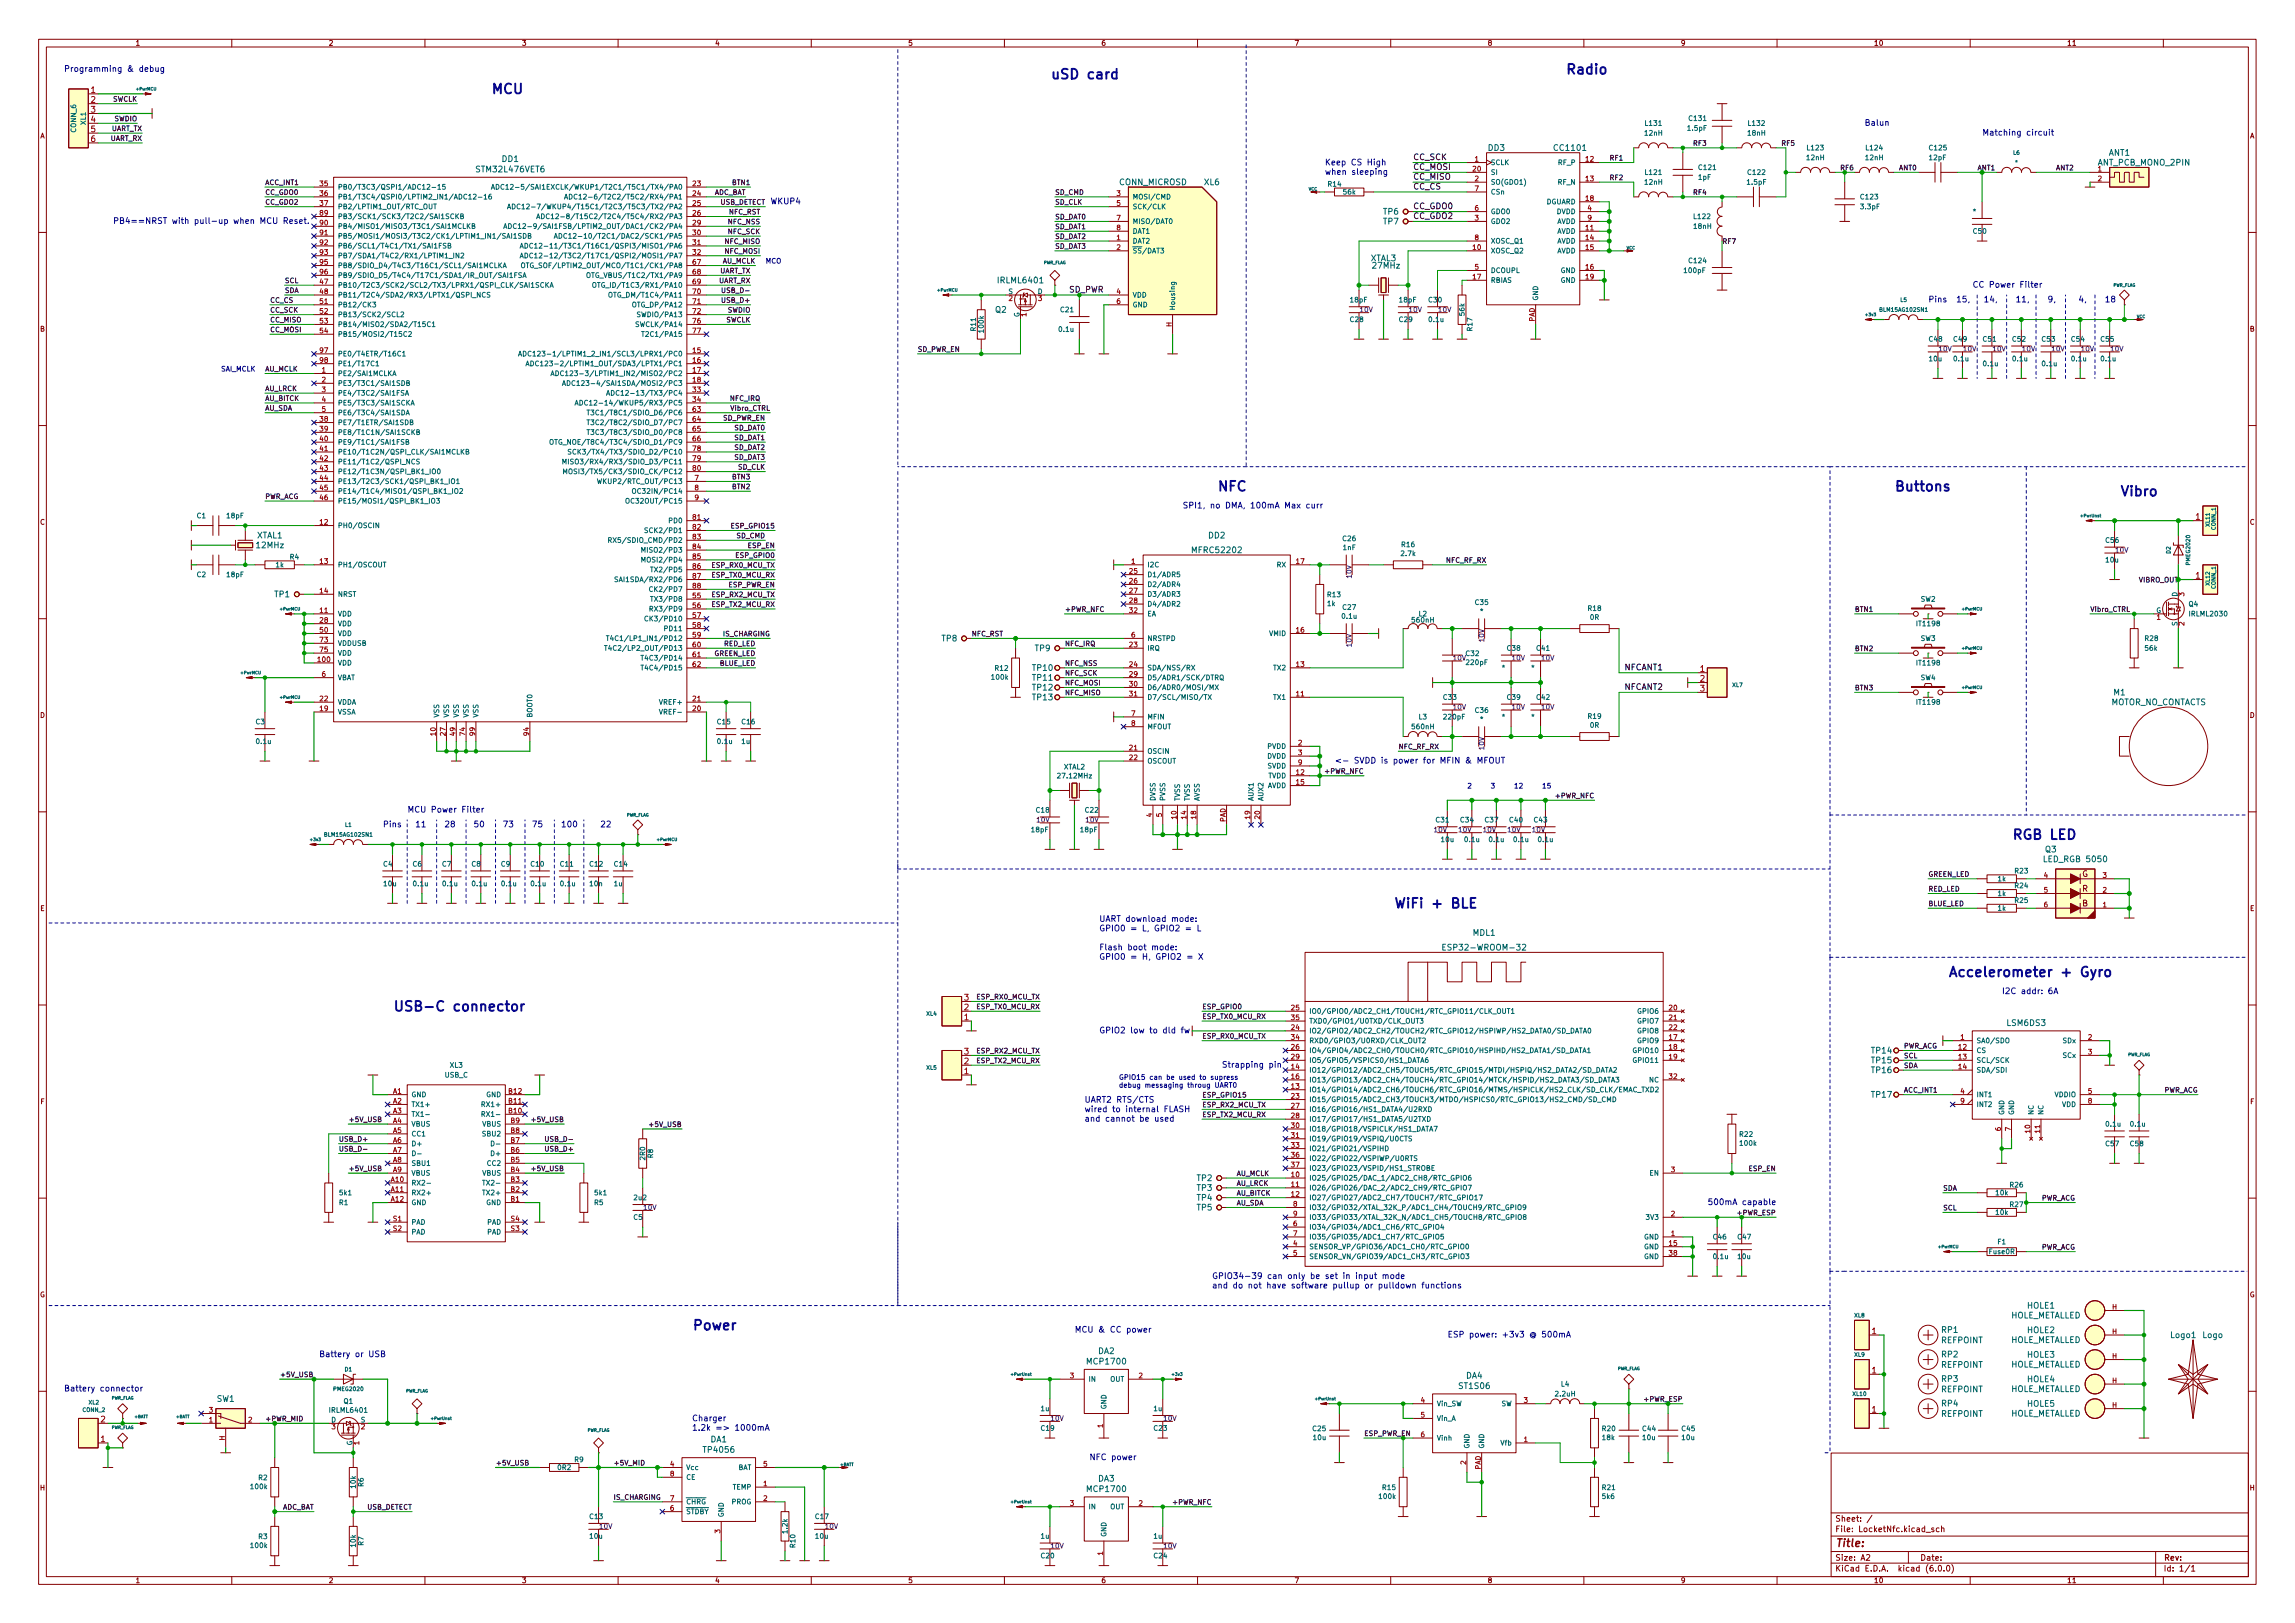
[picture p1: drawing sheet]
<svg xmlns="http://www.w3.org/2000/svg" width="594mm" height="420mm" viewBox="0 0 594 420" stroke-linecap="round" stroke-linejoin="round" font-family="sans-serif">
<defs><g id="words">
<g font-size="3.5" fill="#0000c2">
<text x="271.8" y="20.5">uSD card</text>
<text x="405.1" y="19.2">Radio</text>
<text x="127" y="24.3">MCU</text>
<text x="315" y="127.2">NFC</text>
<text x="490.2" y="127.2">Buttons</text>
<text x="548.6" y="128.4">Vibro</text>
<text x="520.7" y="217.3">RGB LED</text>
<text x="360.7" y="235.1">WiFi + BLE</text>
<text x="504.2" y="252.9">Accelerometer + Gyro</text>
<text x="101.6" y="261.8">USB-C connector</text>
<text x="179.1" y="344.3">Power</text>
</g>
<text font-size="2.8" fill="#840000" x="475" y="400.5">Title:</text>
<g font-size="2.1" fill="#0000c2">
<text x="16.5" y="18.6">Programming &amp; debug</text>
<text x="482.6" y="32.5">Balun</text>
<text x="513.1" y="35.1">Matching circuit</text>
<text x="342.9" y="42.8">Keep CS High</text>
<text x="342.9" y="45.2">when sleeping</text>
<text x="199.4" y="52.9">WKUP4</text>
<text x="29.2" y="57.9">PB4==NRST with pull-up when MCU Reset.</text>
<text x="510.5" y="74.5">CC Power Filter</text>
<text x="499.1" y="78.3">Pins 15,</text>
<text x="514.4" y="78.3">11,</text>
<text x="306.1" y="131.6">SPI1, no DMA, 100mA Max curr</text>
<text x="345.4" y="197.6">&lt;- SVDD is power for MFIN &amp; MFOUT</text>
<text x="99.1" y="214.2">Pins</text>
<text x="105.4" y="210.3">MCU Power Filter</text>
<text x="109.7" y="214.2">28</text>
<text x="128.6" y="214.2">100</text>
<text x="284.5" y="238.6">UART download mode:</text>
<text x="284.5" y="241.1">GPIO0 = L, GPIO2 = L</text>
<text x="284.5" y="246">Flash boot mode:</text>
<text x="284.5" y="248.4">GPIO0 = H, GPIO2 = X</text>
<text x="518.2" y="257.3">I2C addr: 6A</text>
<text x="284.5" y="267.5">GPIO2 low to dld fw</text>
<text x="316.2" y="276.4">Strapping pin</text>
<text x="280.7" y="285.4">UART2 RTS/CTS</text>
<text x="280.7" y="287.9">wired to internal FLASH</text>
<text x="280.7" y="290.4">and cannot be used</text>
<text x="442" y="311.9">500mA capable</text>
<text x="313.7" y="331.1">GPIO34-39 can only be set in input mode</text>
<text x="313.7" y="333.5">and do not have software pullup or pulldown functions</text>
<text x="278.1" y="345">MCU &amp; CC power</text>
<text x="374.6" y="346.2">ESP power: +3v3 @ 500mA</text>
<text x="82.5" y="351.3">Battery or USB</text>
<text x="16.5" y="360.2">Battery connector</text>
<text x="179.1" y="367.9">Charger</text>
<text x="179.1" y="370.4">1.2k =&gt; 1000mA</text>
<text x="281.9" y="378">NFC power</text>
</g>
<g font-size="2.1" fill="#a90000">
<text x="23.5" y="24">1</text>
<text x="23.5" y="26.6">2</text>
<text x="23.5" y="29.1">3</text>
<text x="23.5" y="31.7">4</text>
<text x="23.5" y="34.2">5</text>
<text x="23.5" y="36.7">6</text>
<text x="568.4" y="134.5">1</text>
<text x="568.4" y="149.8">1</text>
<text x="440.1" y="173.9">1</text>
<text x="440.1" y="176.4">2</text>
<text x="440.1" y="179">3</text>
<text x="249.6" y="261.5">2</text>
<text x="249.6" y="259">3</text>
<text x="249.6" y="264.1">1</text>
<text x="249.6" y="275.5">2</text>
<text x="249.6" y="273">3</text>
<text x="249.6" y="278">1</text>
<text x="484.6" y="345.4">1</text>
<text x="484.6" y="355.5">1</text>
<text x="484.6" y="365.7">1</text>
<text x="26.1" y="368.2">2</text>
<text x="26.1" y="373.3">1</text>
</g>
<g font-size="2.1" fill="#006464">
<text x="130" y="41.9">DD1</text>
<text x="385.2" y="39">DD3</text>
<text x="402.5" y="39">CC1101</text>
<text x="545.9" y="40.3">ANT1</text>
<text x="123.6" y="44.6">STM32L476VET6</text>
<text x="289.7" y="47.9">CONN_MICROSD</text>
<text x="311.7" y="47.9">XL6</text>
<text x="543.1" y="42.8">ANT_PCB_MONO_2PIN</text>
<text x="358.1" y="55.5">TP6</text>
<text x="358.1" y="58.1">TP7</text>
<text x="354.8" y="67.6">XTAL3</text>
<text x="355.4" y="69.5">27MHz</text>
<text x="258.6" y="73.3">IRLML6401</text>
<text x="257.7" y="80.9">Q2</text>
<text x="66.5" y="139.4">XTAL1</text>
<text x="66.5" y="141.9">12MHz</text>
<text x="308.9" y="143.2">MFRC52202</text>
<text x="312.8" y="139.4">DD2</text>
<text x="71.1" y="154.6">TP1</text>
<text x="243.8" y="166">TP8</text>
<text x="267.3" y="173.7">TP10</text>
<text x="267.9" y="168.6">TP9</text>
<text x="267.3" y="176.2">TP11</text>
<text x="267.3" y="178.7">TP12</text>
<text x="267.3" y="181.3">TP13</text>
<text x="546.2" y="182.5">MOTOR_NO_CONTACTS</text>
<text x="547.2" y="180">M1</text>
<text x="529.4" y="220.6">Q3</text>
<text x="529.5" y="223.2">LED_RGB 5050</text>
<text x="381.3" y="242.2">MDL1</text>
<text x="374.7" y="246">ESP32-WROOM-32</text>
<text x="519.6" y="265.6">LSM6DS3</text>
<text x="484.5" y="272.7">TP14</text>
<text x="484.5" y="275.3">TP15</text>
<text x="484.5" y="277.8">TP16</text>
<text x="484.5" y="284.1">TP17</text>
<text x="309.8" y="305.7">TP2</text>
<text x="309.8" y="310.8">TP4</text>
<text x="309.8" y="308.3">TP3</text>
<text x="309.8" y="313.4">TP5</text>
<text x="520.3" y="341.3">HOLE_METALLED</text>
<text x="524.8" y="338.8">HOLE1</text>
<text x="502.5" y="347.7">REFPOINT</text>
<text x="502.6" y="345">RP1</text>
<text x="520.3" y="347.6">HOLE_METALLED</text>
<text x="524.8" y="345.1">HOLE2</text>
<text x="562" y="346.4">Logo1</text>
<text x="570.2" y="346.4">Logo</text>
<text x="281.7" y="353.2">MCP1700</text>
<text x="284.3" y="350.5">DA2</text>
<text x="502.6" y="351.4">RP2</text>
<text x="520.3" y="354">HOLE_METALLED</text>
<text x="524.8" y="351.5">HOLE3</text>
<text x="377.8" y="359.6">ST1S06</text>
<text x="379.5" y="356.9">DA4</text>
<text x="502.5" y="354.1">REFPOINT</text>
<text x="502.6" y="357.7">RP3</text>
<text x="524.8" y="357.8">HOLE4</text>
<text x="56.1" y="362.9">SW1</text>
<text x="502.5" y="360.4">REFPOINT</text>
<text x="502.6" y="364.1">RP4</text>
<text x="520.3" y="360.3">HOLE_METALLED</text>
<text x="524.8" y="364.2">HOLE5</text>
<text x="502.5" y="366.8">REFPOINT</text>
<text x="520.3" y="366.7">HOLE_METALLED</text>
<text x="182.3" y="376.1">TP4056</text>
<text x="183.9" y="373.4">DA1</text>
<text x="284.3" y="383.5">DA3</text>
<text x="281.7" y="386.2">MCP1700</text>
</g>
<g font-size="2.1" fill="#0f0f0f">
<text x="365.8" y="41.4">CC_SCK</text>
<text x="365.8" y="44">CC_MOSI</text>
<text x="365.8" y="46.5">CC_MISO</text>
<text x="365.8" y="49.1">CC_CS</text>
<text x="365.8" y="54.1">CC_GDO0</text>
<text x="365.8" y="56.7">CC_GDO2</text>
<text x="276.7" y="75.7">SD_PWR</text>
<text x="420.6" y="173.5">NFCANT1</text>
<text x="420.6" y="178.6">NFCANT2</text>
</g>
<g font-size="2.1" fill="#840000">
<text x="538.9" y="227">G</text>
<text x="539" y="230.8">R</text>
<text x="539" y="234.6">B</text>
<text x="475" y="393.9">Sheet: /</text>
<text x="475" y="396.6">File: LocketNfc.kicad_sch</text>
<text x="475" y="406.8">KiCad E.D.A. kicad (6.0.0)</text>
<text x="475" y="404">Size: A2</text>
<text x="497" y="404">Date:</text>
<text x="560" y="404">Rev:</text>
<text x="560" y="406.8">Id: 1/1</text>
</g>
<g font-size="1.8" fill="#840000">
<text x="35" y="11.8">1</text>
<text x="85" y="11.8">2</text>
<text x="135" y="11.8">3</text>
<text x="185" y="11.8">4</text>
<text x="235" y="11.8">5</text>
<text x="285" y="11.8">6</text>
<text x="335" y="11.8">7</text>
<text x="385" y="11.8">8</text>
<text x="435" y="11.8">9</text>
<text x="485" y="11.8">10</text>
<text x="535" y="11.8">11</text>
<text x="10.3" y="35.8">A</text>
<text x="582.4" y="35.8">A</text>
<text x="10.3" y="85.8">B</text>
<text x="582.4" y="85.8">B</text>
<text x="10.3" y="135.8">C</text>
<text x="582.4" y="135.8">C</text>
<text x="10.3" y="185.8">D</text>
<text x="582.4" y="185.8">D</text>
<text x="10.4" y="235.8">E</text>
<text x="582.4" y="235.8">E</text>
<text x="10.4" y="285.8">F</text>
<text x="582.5" y="285.8">F</text>
<text x="10.3" y="335.8">G</text>
<text x="582.3" y="335.8">G</text>
<text x="10.3" y="385.8">H</text>
<text x="582.4" y="385.8">H</text>
<text x="35" y="409.8">1</text>
<text x="85" y="409.8">2</text>
<text x="135" y="409.8">3</text>
<text x="185" y="409.8">4</text>
<text x="235" y="409.8">5</text>
<text x="285" y="409.8">6</text>
<text x="335" y="409.8">7</text>
<text x="385" y="409.8">8</text>
<text x="435" y="409.8">9</text>
<text x="485" y="409.8">10</text>
<text x="535" y="409.8">11</text>
</g>
<g font-size="1.8" fill="#0f0f0f">
<text x="29.1" y="26.3">SWCLK</text>
<text x="28.7" y="33.9">UART_TX</text>
<text x="29.6" y="31.4">SWDIO</text>
<text x="28.5" y="36.5">UART_RX</text>
<text x="416.6" y="41.5">RF1</text>
<text x="438.1" y="37.7">RF3</text>
<text x="461" y="37.7">RF5</text>
<text x="68.6" y="47.9">ACC_INT1</text>
<text x="189.7" y="47.9">BTN1</text>
<text x="416.6" y="46.6">RF2</text>
<text x="491.5" y="44.1">ANT0</text>
<text x="511.8" y="44.1">ANT1</text>
<text x="532.1" y="44.1">ANT2</text>
<text x="68.6" y="50.4">CC_GDO0</text>
<text x="68.6" y="53">CC_GDO2</text>
<text x="184.6" y="50.4">ADC_BAT</text>
<text x="186.3" y="53">USB_DETECT</text>
<text x="273" y="53">SD_CLK</text>
<text x="273" y="50.4">SD_CMD</text>
<text x="438.1" y="50.4">RF4</text>
<text x="188.6" y="58">NFC_NSS</text>
<text x="188.7" y="55.5">NFC_RST</text>
<text x="273" y="59.3">SD_DAT1</text>
<text x="273" y="56.8">SD_DAT0</text>
<text x="187.7" y="65.7">NFC_MOSI</text>
<text x="187.7" y="63.1">NFC_MISO</text>
<text x="188.5" y="60.6">NFC_SCK</text>
<text x="273" y="64.4">SD_DAT3</text>
<text x="273" y="61.9">SD_DAT2</text>
<text x="445.8" y="63.1">RF7</text>
<text x="186.2" y="70.7">UART_TX</text>
<text x="186.9" y="68.2">AU_MCLK</text>
<text x="73.7" y="75.8">SDA</text>
<text x="73.7" y="73.3">SCL</text>
<text x="186" y="73.3">UART_RX</text>
<text x="187.7" y="75.8">USB_D-</text>
<text x="69.8" y="83.4">CC_MISO</text>
<text x="69.8" y="80.9">CC_SCK</text>
<text x="69.8" y="78.4">CC_CS</text>
<text x="187.3" y="78.4">USB_D+</text>
<text x="187.8" y="83.4">SWCLK</text>
<text x="188.3" y="80.9">SWDIO</text>
<text x="69.8" y="86">CC_MOSI</text>
<text x="237.5" y="91.1">SD_PWR_EN</text>
<text x="68.6" y="96.1">AU_MCLK</text>
<text x="68.6" y="101.2">AU_LRCK</text>
<text x="68.6" y="103.8">AU_BITCK</text>
<text x="68.6" y="106.3">AU_SDA</text>
<text x="189.1" y="103.8">NFC_IRQ</text>
<text x="189.2" y="106.3">Vibro_CTRL</text>
<text x="187.1" y="108.8">SD_PWR_EN</text>
<text x="190.1" y="111.4">SD_DAT0</text>
<text x="190.1" y="113.9">SD_DAT1</text>
<text x="190.1" y="119">SD_DAT3</text>
<text x="190.1" y="116.5">SD_DAT2</text>
<text x="189.7" y="124.1">BTN3</text>
<text x="191" y="121.5">SD_CLK</text>
<text x="68.6" y="129.2">PWR_ACG</text>
<text x="189.7" y="126.6">BTN2</text>
<text x="189.7" y="136.8">ESP_GPIO15</text>
<text x="190.7" y="139.3">SD_CMD</text>
<text x="193.7" y="141.9">ESP_EN</text>
<text x="184.4" y="146.9">ESP_RX0_MCU_TX</text>
<text x="184.4" y="149.5">ESP_TX0_MCU_RX</text>
<text x="190.7" y="144.4">ESP_GPIO0</text>
<text x="374.4" y="145.7">NFC_RF_RX</text>
<text x="184.4" y="154.6">ESP_RX2_MCU_TX</text>
<text x="188.6" y="152">ESP_PWR_EN</text>
<text x="553.6" y="150.8">VIBRO_OUT</text>
<text x="184.4" y="157.1">ESP_TX2_MCU_RX</text>
<text x="275.6" y="158.4">+PWR_NFC</text>
<text x="480.1" y="158.4">BTN1</text>
<text x="541" y="158.4">Vibro_CTRL</text>
<text x="187.1" y="164.7">IS_CHARGING</text>
<text x="187.3" y="167.3">RED_LED</text>
<text x="251.5" y="164.7">NFC_RST</text>
<text x="275.6" y="167.3">NFC_IRQ</text>
<text x="184.8" y="169.8">GREEN_LED</text>
<text x="186.2" y="172.3">BLUE_LED</text>
<text x="275.6" y="172.3">NFC_NSS</text>
<text x="480.1" y="168.5">BTN2</text>
<text x="275.6" y="174.9">NFC_SCK</text>
<text x="275.6" y="180">NFC_MISO</text>
<text x="275.6" y="177.4">NFC_MOSI</text>
<text x="480.1" y="178.7">BTN3</text>
<text x="361.9" y="193.9">NFC_RF_RX</text>
<text x="343.3" y="200.3">+PWR_NFC</text>
<text x="403" y="206.6">+PWR_NFC</text>
<text x="499.1" y="227">GREEN_LED</text>
<text x="499.1" y="230.8">RED_LED</text>
<text x="499.1" y="234.6">BLUE_LED</text>
<text x="253" y="261.2">ESP_TX0_MCU_RX</text>
<text x="253" y="258.7">ESP_RX0_MCU_TX</text>
<text x="311.1" y="263.8">ESP_TX0_MCU_RX</text>
<text x="311.1" y="261.2">ESP_GPIO0</text>
<text x="311.1" y="268.9">ESP_RX0_MCU_TX</text>
<text x="253" y="272.7">ESP_RX2_MCU_TX</text>
<text x="253" y="275.2">ESP_TX2_MCU_RX</text>
<text x="492.8" y="271.4">PWR_ACG</text>
<text x="492.8" y="273.9">SCL</text>
<text x="492.8" y="276.5">SDA</text>
<text x="311.1" y="284.1">ESP_GPIO15</text>
<text x="311.1" y="286.6">ESP_RX2_MCU_TX</text>
<text x="492.8" y="282.8">ACC_INT1</text>
<text x="559.9" y="282.8">PWR_ACG</text>
<text x="90.2" y="290.5">+5V_USB</text>
<text x="138.1" y="290.5">+5V_USB</text>
<text x="168.6" y="291.7">+5V_USB</text>
<text x="311.1" y="289.2">ESP_TX2_MCU_RX</text>
<text x="87.6" y="298.1">USB_D-</text>
<text x="87.6" y="295.5">USB_D+</text>
<text x="141.6" y="298.1">USB_D+</text>
<text x="142" y="295.5">USB_D-</text>
<text x="90.2" y="303.2">+5V_USB</text>
<text x="138.1" y="303.2">+5V_USB</text>
<text x="320" y="304.4">AU_MCLK</text>
<text x="452.8" y="303.2">ESP_EN</text>
<text x="320" y="307">AU_LRCK</text>
<text x="320" y="309.5">AU_BITCK</text>
<text x="502.9" y="308.2">SDA</text>
<text x="528.2" y="310.8">PWR_ACG</text>
<text x="320" y="312">AU_SDA</text>
<text x="450.1" y="314.6">+PWR_ESP</text>
<text x="502.9" y="313.3">SCL</text>
<text x="528.2" y="323.5">PWR_ACG</text>
<text x="72.4" y="356.5">+5V_USB</text>
<text x="425.9" y="362.8">+PWR_ESP</text>
<text x="68.6" y="367.9">+PWR_MID</text>
<text x="353.1" y="371.7">ESP_PWR_EN</text>
<text x="128.3" y="379.4">+5V_USB</text>
<text x="158.7" y="379.4">+5V_MID</text>
<text x="158.7" y="388.2">IS_CHARGING</text>
<text x="303.9" y="389.5">+PWR_NFC</text>
<text x="72.8" y="390.8">ADC_BAT</text>
<text x="94.9" y="390.8">USB_DETECT</text>
</g>
<g font-size="1.8" fill="#006464">
<text x="19.7" y="34.2" transform="rotate(-90 19.7 34.2)">CONN_6</text>
<text x="22.2" y="32.3" transform="rotate(-90 22.2 32.3)">XL1</text>
<text x="425.8" y="35.1">12nH</text>
<text x="426" y="32.6">L131</text>
<text x="436.9" y="33.8">1.5pF</text>
<text x="437.3" y="31.3">C131</text>
<text x="452.5" y="35.1">18nH</text>
<text x="452.6" y="32.6">L132</text>
<text x="467.7" y="41.4">12nH</text>
<text x="467.9" y="38.9">L123</text>
<text x="483" y="41.4">12nH</text>
<text x="483.1" y="38.9">L124</text>
<text x="499.5" y="41.4">12pF</text>
<text x="499.5" y="38.9">C125</text>
<text x="385.8" y="42.7">SCLK</text>
<text x="385.8" y="47.8">SO(GDO1)</text>
<text x="385.8" y="45.3">SI</text>
<text x="403.3" y="47.8">RF_N</text>
<text x="403.4" y="42.7">RF_P</text>
<text x="425.8" y="47.8">12nH</text>
<text x="426" y="45.3">L121</text>
<text x="439.7" y="46.5">1pF</text>
<text x="439.8" y="44">C121</text>
<text x="452.4" y="47.8">1.5pF</text>
<text x="452.5" y="45.3">C122</text>
<text x="87.4" y="49.1">PB0/T3C3/QSPI1/ADC12-15</text>
<text x="87.4" y="51.6">PB1/T3C4/QSPI0/LPTIM2_IN1/ADC12-16</text>
<text x="134.8" y="49.1">ADC12-5/SAI1EXCLK/WKUP1/T2C1/T5C1/TX4/PA0</text>
<text x="151.9" y="51.6">ADC12-6/T2C2/T5C2/RX4/PA1</text>
<text x="293.1" y="51.6">MOSI/CMD</text>
<text x="343.8" y="48.3">R14</text>
<text x="347.8" y="50.3">56k</text>
<text x="385.8" y="50.3">CSn</text>
<text x="400.2" y="52.9">DGUARD</text>
<text x="481.7" y="51.6">C123</text>
<text x="87.4" y="54.1">PB2/LPTIM1_OUT/RTC_OUT</text>
<text x="87.4" y="56.7">PB3/SCK1/SCK3/T2C2/SAI1SCKB</text>
<text x="87.4" y="59.2">PB4/MISO1/MISO3/T3C1/SAI1MCLKB</text>
<text x="136.7" y="59.2">ADC12-9/SAI1FSB/LPTIM2_OUT/DAC1/CK2/PA4</text>
<text x="139.4" y="54.1">ADC12-7/WKUP4/T15C1/T2C3/T5C3/TX2/PA2</text>
<text x="146.1" y="56.7">ADC12-8/T15C2/T2C4/T5C4/RX2/PA3</text>
<text x="293.1" y="54.1">SCK/CLK</text>
<text x="293.1" y="58">MISO/DAT0</text>
<text x="385.8" y="58">GDO2</text>
<text x="385.8" y="55.4">GDO0</text>
<text x="402.9" y="55.4">DVDD</text>
<text x="402.9" y="58">AVDD</text>
<text x="438.5" y="59.2">18nH</text>
<text x="438.5" y="56.7">L122</text>
<text x="481.7" y="54.1">3.3pF</text>
<text x="510.8" y="55.4">*</text>
<text x="87.4" y="61.8">PB5/MOSI1/MOSI3/T3C2/CK1/LPTIM1_IN1/SAI1SDB</text>
<text x="87.4" y="64.3">PB6/SCL1/T4C1/TX1/SAI1FSB</text>
<text x="142.2" y="64.3">ADC12-11/T3C1/T16C1/QSPI3/MISO1/PA6</text>
<text x="149.2" y="61.8">ADC12-10/T2C1/DAC2/SCK1/PA5</text>
<text x="293.1" y="63">DAT2</text>
<text x="293.1" y="65.6">~{SS}/DAT3</text>
<text x="293.1" y="60.5">DAT1</text>
<text x="385.8" y="65.6">XOSC_Q2</text>
<text x="385.8" y="63">XOSC_Q1</text>
<text x="402.9" y="60.5">AVDD</text>
<text x="402.9" y="63">AVDD</text>
<text x="402.9" y="65.6">AVDD</text>
<text x="510.8" y="60.5">C50</text>
<text x="87.4" y="66.8">PB7/SDA1/T4C2/RX1/LPTIM1_IN2</text>
<text x="87.4" y="69.4">PB8/SDIO_D4/T4C3/T16C1/SCL1/SAI1MCLKA</text>
<text x="87.4" y="71.9">PB9/SDIO_D5/T4C4/T17C1/SDA1/IR_OUT/SAI1FSA</text>
<text x="139.4" y="69.4">OTG_SOF/LPTIM2_OUT/MCO/T1C1/CK1/PA8</text>
<text x="142.2" y="66.8">ADC12-12/T3C2/T17C1/QSPI2/MOSI1/PA7</text>
<text x="154.6" y="71.9">OTG_VBUS/T1C2/TX1/PA9</text>
<text x="385.8" y="70.7">DCOUPL</text>
<text x="404" y="70.7">GND</text>
<text x="436.1" y="70.7">100pF</text>
<text x="437.3" y="68.1">C124</text>
<text x="87.4" y="74.5">PB10/T2C3/SCK2/SCL2/TX3/LPRX1/QSPI_CLK/SAI1SCKA</text>
<text x="87.4" y="77">PB11/T2C4/SDA2/RX3/LPTX1/QSPI_NCS</text>
<text x="156.5" y="74.5">OTG_ID/T1C3/RX1/PA10</text>
<text x="159.5" y="77">OTG_DM/T1C4/PA11</text>
<text x="261" y="76.1">S</text>
<text x="268.6" y="76.1">D</text>
<text x="293.1" y="77">VDD</text>
<text x="385.8" y="73.2">RBIAS</text>
<text x="398.1" y="77.9" transform="rotate(-90 398.1 77.9)">GND</text>
<text x="404" y="73.2">GND</text>
<text x="87.4" y="79.5">PB12/CK3</text>
<text x="87.4" y="82.1">PB13/SCK2/SCL2</text>
<text x="164.6" y="79.5">OTG_DP/PA12</text>
<text x="165.9" y="82.1">SWDIO/PA13</text>
<text x="263.9" y="82.1" transform="rotate(-90 263.9 82.1)">G</text>
<text x="274.6" y="80.8">C21</text>
<text x="293.1" y="79.5">GND</text>
<text x="304.2" y="80.4" transform="rotate(-90 304.2 80.4)">Housing</text>
<text x="349.6" y="83.4">C28</text>
<text x="349.6" y="78.3">18pF</text>
<text x="362.3" y="83.4">C29</text>
<text x="362.3" y="78.3">18pF</text>
<text x="369.9" y="78.3">C30</text>
<text x="370" y="83.4">0.1u</text>
<text x="379.1" y="81.7" transform="rotate(-90 379.1 81.7)">56k</text>
<text x="87.4" y="84.6">PB14/MISO2/SDA2/T15C1</text>
<text x="87.4" y="87.2">PB15/MOSI2/T15C2</text>
<text x="165.4" y="84.6">SWCLK/PA14</text>
<text x="167.5" y="87.2">T2C1/PA15</text>
<text x="252.6" y="85.6" transform="rotate(-90 252.6 85.6)">R11</text>
<text x="254.6" y="86" transform="rotate(-90 254.6 86)">100k</text>
<text x="274.2" y="85.9">0.1u</text>
<text x="381.1" y="85.6" transform="rotate(-90 381.1 85.6)">R17</text>
<text x="499.4" y="88.4">C48</text>
<text x="505.8" y="88.4">C49</text>
<text x="513.4" y="88.4">C51</text>
<text x="521" y="88.4">C52</text>
<text x="528.6" y="88.4">C53</text>
<text x="536.2" y="88.4">C54</text>
<text x="543.9" y="88.4">C55</text>
<text x="87.4" y="92.2">PE0/T4ETR/T16C1</text>
<text x="87.4" y="94.8">PE1/T17C1</text>
<text x="140.8" y="92.2">ADC123-1/LPTIM1_2_IN1/SCL3/LPRX1/PC0</text>
<text x="141.8" y="94.8">ADC123-2/LPTIM1_OUT/SDA3/LPTX1/PC1</text>
<text x="499.5" y="93.5">10u</text>
<text x="505.9" y="93.5">0.1u</text>
<text x="513.5" y="94.8">0.1u</text>
<text x="521.1" y="93.5">0.1u</text>
<text x="528.7" y="94.8">0.1u</text>
<text x="536.3" y="93.5">0.1u</text>
<text x="544" y="93.5">0.1u</text>
<text x="87.4" y="97.3">PE2/SAI1MCLKA</text>
<text x="87.4" y="99.9">PE3/T3C1/SAI1SDB</text>
<text x="148" y="97.3">ADC123-3/LPTIM1_IN2/MISO2/PC2</text>
<text x="150.3" y="99.9">ADC123-4/SAI1SDA/MOSI2/PC3</text>
<text x="87.4" y="102.4">PE4/T3C2/SAI1FSA</text>
<text x="87.4" y="104.9">PE5/T3C3/SAI1SCKA</text>
<text x="87.4" y="107.5">PE6/T3C4/SAI1SDA</text>
<text x="153.7" y="104.9">ADC12-14/WKUP5/RX3/PC5</text>
<text x="155.7" y="107.5">T3C1/T8C1/SDIO_D6/PC6</text>
<text x="160.8" y="102.4">ADC12-13/TX3/PC4</text>
<text x="87.4" y="110">PE7/T1ETR/SAI1SDB</text>
<text x="87.4" y="112.6">PE8/T1C1N/SAI1SCKB</text>
<text x="155.7" y="110">T3C2/T8C2/SDIO_D7/PC7</text>
<text x="155.7" y="112.6">T3C3/T8C3/SDIO_D0/PC8</text>
<text x="87.4" y="115.1">PE9/T1C1/SAI1FSB</text>
<text x="87.4" y="117.6">PE10/T1C2N/QSPI_CLK/SAI1MCLKB</text>
<text x="146.5" y="115.1">OTG_NOE/T8C4/T3C4/SDIO_D1/PC9</text>
<text x="151.6" y="117.6">SCK3/TX4/TX3/SDIO_D2/PC10</text>
<text x="87.4" y="120.2">PE11/T1C2/QSPI_NCS</text>
<text x="87.4" y="122.7">PE12/T1C3N/QSPI_BK1_IO0</text>
<text x="87.4" y="125.3">PE13/T2C3/SCK1/QSPI_BK1_IO1</text>
<text x="150.2" y="122.7">MOSI3/TX5/CK3/SDIO_CK/PC12</text>
<text x="150.4" y="120.2">MISO3/RX4/RX3/SDIO_D3/PC11</text>
<text x="156.6" y="125.3">WKUP2/RTC_OUT/PC13</text>
<text x="87.4" y="127.8">PE14/T1C4/MISO1/QSPI_BK1_IO2</text>
<text x="87.4" y="130.3">PE15/MOSI1/QSPI_BK1_IO3</text>
<text x="163.5" y="130.3">OC32OUT/PC15</text>
<text x="165.5" y="127.8">OC32IN/PC14</text>
<text x="51" y="134.2">C1</text>
<text x="58.8" y="134.2">18pF</text>
<text x="87.4" y="136.7">PH0/OSCIN</text>
<text x="168.1" y="138">SCK2/PD1</text>
<text x="173.3" y="135.4">PD0</text>
<text x="159.6" y="140.5">RX5/SDIO_CMD/PD2</text>
<text x="167.3" y="143">MISO2/PD3</text>
<text x="347.6" y="140.1">C26</text>
<text x="347.7" y="142.4">1nF</text>
<text x="362.8" y="143.9">2.7k</text>
<text x="362.9" y="141.6">R16</text>
<text x="545.1" y="140.5">C56</text>
<text x="51" y="149.4">C2</text>
<text x="58.8" y="149.4">18pF</text>
<text x="71.4" y="146.9">1k</text>
<text x="75.1" y="144.8">R4</text>
<text x="87.4" y="146.9">PH1/OSCOUT</text>
<text x="167.3" y="145.6">MOSI2/PD4</text>
<text x="169.6" y="148.1">TX2/PD5</text>
<text x="296.9" y="146.9">I2C</text>
<text x="296.9" y="149.4">D1/ADR5</text>
<text x="330.5" y="146.9">RX</text>
<text x="545.2" y="145.6">10u</text>
<text x="87.4" y="154.5">NRST</text>
<text x="161.3" y="150.7">SAI1SDA/RX2/PD6</text>
<text x="169.3" y="153.2">CK2/PD7</text>
<text x="169.6" y="155.7">TX3/PD8</text>
<text x="296.9" y="151.9">D2/ADR4</text>
<text x="296.9" y="154.5">D3/ADR3</text>
<text x="343.7" y="154.6">R13</text>
<text x="497.2" y="155.7">SW2</text>
<text x="563.6" y="154.5" transform="rotate(-90 563.6 154.5)">D</text>
<text x="87.4" y="159.6">VDD</text>
<text x="168.3" y="160.8">CK3/PD10</text>
<text x="169.4" y="158.3">RX3/PD9</text>
<text x="296.9" y="157">D4/ADR2</text>
<text x="296.9" y="159.6">EA</text>
<text x="343.6" y="156.9">1k</text>
<text x="347.5" y="160.2">0.1u</text>
<text x="347.6" y="157.9">C27</text>
<text x="365.6" y="161.2">560nH</text>
<text x="367.3" y="159.6">L2</text>
<text x="381.9" y="156.6">C35</text>
<text x="383.2" y="158.9">*</text>
<text x="411.1" y="158.1">R18</text>
<text x="411.6" y="160.4">0R</text>
<text x="558.1" y="158.7">G</text>
<text x="566.6" y="157">Q4</text>
<text x="566.9" y="159.6">IRLML2030</text>
<text x="87.4" y="162.1">VDD</text>
<text x="87.4" y="164.6">VDD</text>
<text x="87.4" y="167.2">VDDUSB</text>
<text x="160.1" y="165.9">T4C1/LP1_IN1/PD12</text>
<text x="172.4" y="163.4">PD11</text>
<text x="296.9" y="165.9">NRSTPD</text>
<text x="328.6" y="164.6">VMID</text>
<text x="496.4" y="162.1">IT1198</text>
<text x="497.2" y="165.9">SW3</text>
<text x="555.3" y="165.9">R28</text>
<text x="563.6" y="162" transform="rotate(-90 563.6 162)">S</text>
<text x="87.4" y="172.3">VDD</text>
<text x="87.4" y="169.7">VDD</text>
<text x="159.1" y="168.4">T4C2/LP2_OUT/PD13</text>
<text x="167.5" y="171">T4C3/PD14</text>
<text x="167.5" y="173.5">T4C4/PD15</text>
<text x="257.6" y="173.6">R12</text>
<text x="296.9" y="168.4">IRQ</text>
<text x="296.9" y="173.5">SDA/NSS/RX</text>
<text x="329.8" y="173.5">TX2</text>
<text x="379.5" y="169.8">C32</text>
<text x="379.7" y="172.1">220pF</text>
<text x="388.8" y="173.5">*</text>
<text x="390.2" y="168.4">C38</text>
<text x="396.5" y="173.5">*</text>
<text x="397.8" y="168.4">C41</text>
<text x="496.4" y="172.3">IT1198</text>
<text x="555.3" y="168.4">56k</text>
<text x="87.4" y="176.1">VBAT</text>
<text x="256.8" y="175.9">100k</text>
<text x="296.9" y="176.1">D5/ADR1/SCK/DTRQ</text>
<text x="296.9" y="178.6">D6/ADR0/MOSI/MX</text>
<text x="497.2" y="176.1">SW4</text>
<text x="87.4" y="185">VSSA</text>
<text x="87.4" y="182.4">VDDA</text>
<text x="113.7" y="185.8" transform="rotate(-90 113.7 185.8)">VSS</text>
<text x="116.2" y="185.8" transform="rotate(-90 116.2 185.8)">VSS</text>
<text x="118.7" y="185.8" transform="rotate(-90 118.7 185.8)">VSS</text>
<text x="121.3" y="185.8" transform="rotate(-90 121.3 185.8)">VSS</text>
<text x="123.8" y="185.8" transform="rotate(-90 123.8 185.8)">VSS</text>
<text x="137.8" y="185.8" transform="rotate(-90 137.8 185.8)">BOOT0</text>
<text x="171" y="182.4">VREF+</text>
<text x="171.5" y="185">VREF-</text>
<text x="296.9" y="181.1">D7/SCL/MISO/TX</text>
<text x="329.8" y="181.1">TX1</text>
<text x="373.7" y="181.1">C33</text>
<text x="381.9" y="184.5">C36</text>
<text x="390.2" y="181.1">C39</text>
<text x="397.8" y="181.1">C42</text>
<text x="496.4" y="182.4">IT1198</text>
<text x="66.2" y="187.5">C3</text>
<text x="185.7" y="187.5">C15</text>
<text x="192.1" y="187.5">C16</text>
<text x="296.9" y="186.2">MFIN</text>
<text x="296.9" y="188.8">MFOUT</text>
<text x="365.6" y="188.8">560nH</text>
<text x="367.3" y="186.2">L3</text>
<text x="373.8" y="186.2">220pF</text>
<text x="383.2" y="186.8">*</text>
<text x="388.8" y="186.2">*</text>
<text x="396.5" y="186.2">*</text>
<text x="411.1" y="186.1">R19</text>
<text x="411.6" y="188.4">0R</text>
<text x="66.4" y="192.6">0.1u</text>
<text x="185.8" y="192.6">0.1u</text>
<text x="192" y="192.6">1u</text>
<text x="296.9" y="195.1">OSCIN</text>
<text x="296.9" y="197.7">OSCOUT</text>
<text x="328" y="196.4">DVDD</text>
<text x="328.1" y="193.8">PVDD</text>
<text x="274.1" y="201.5">27.12MHz</text>
<text x="275.3" y="199.2">XTAL2</text>
<text x="328.1" y="198.9">SVDD</text>
<text x="328.2" y="201.5">TVDD</text>
<text x="299.1" y="207.4" transform="rotate(-90 299.1 207.4)">DVSS</text>
<text x="301.6" y="207.4" transform="rotate(-90 301.6 207.4)">PVSS</text>
<text x="305.4" y="207.4" transform="rotate(-90 305.4 207.4)">TVSS</text>
<text x="308" y="207.4" transform="rotate(-90 308 207.4)">TVSS</text>
<text x="310.5" y="207.4" transform="rotate(-90 310.5 207.4)">AVSS</text>
<text x="324.5" y="207.4" transform="rotate(-90 324.5 207.4)">AUX1</text>
<text x="327" y="207.4" transform="rotate(-90 327 207.4)">AUX2</text>
<text x="328" y="204">AVDD</text>
<text x="267" y="215.4">18pF</text>
<text x="268.3" y="210.4">C18</text>
<text x="279.7" y="215.4">18pF</text>
<text x="281" y="210.4">C22</text>
<text x="371.8" y="212.9">C31</text>
<text x="378.1" y="212.9">C34</text>
<text x="384.5" y="212.9">C37</text>
<text x="390.8" y="212.9">C40</text>
<text x="397.2" y="212.9">C43</text>
<text x="373.1" y="218">10u</text>
<text x="379.2" y="218">0.1u</text>
<text x="385.6" y="218">0.1u</text>
<text x="391.9" y="218">0.1u</text>
<text x="398.3" y="218">0.1u</text>
<text x="99.2" y="224.3">C4</text>
<text x="106.9" y="224.3">C6</text>
<text x="114.5" y="224.3">C7</text>
<text x="122.1" y="224.3">C8</text>
<text x="129.7" y="224.3">C9</text>
<text x="137.5" y="224.3">C10</text>
<text x="145.1" y="224.3">C11</text>
<text x="152.7" y="224.3">C12</text>
<text x="159.1" y="224.3">C14</text>
<text x="521.6" y="226.1">R23</text>
<text x="99.4" y="229.4">10u</text>
<text x="107.1" y="229.4">0.1u</text>
<text x="114.7" y="229.4">0.1u</text>
<text x="122.3" y="229.4">0.1u</text>
<text x="129.9" y="229.4">0.1u</text>
<text x="137.6" y="229.4">0.1u</text>
<text x="145.2" y="229.4">0.1u</text>
<text x="152.7" y="229.4">10n</text>
<text x="159" y="229.4">1u</text>
<text x="517.2" y="228.1">1k</text>
<text x="517.2" y="231.9">1k</text>
<text x="521.6" y="229.9">R24</text>
<text x="521.6" y="233.7">R25</text>
<text x="517.2" y="235.8">1k</text>
<text x="338.8" y="262.4">IO0/GPIO0/ADC2_CH1/TOUCH1/RTC_GPIO11/CLK_OUT1</text>
<text x="424.1" y="262.4">GPIO6</text>
<text x="338.8" y="267.5">IO2/GPIO2/ADC2_CH2/TOUCH2/RTC_GPIO12/HSPIWP/HS2_DATA0/SD_DATA0</text>
<text x="338.8" y="265">TXD0/GPIO1/U0TXD/CLK_OUT3</text>
<text x="424.1" y="265">GPIO7</text>
<text x="424.1" y="267.5">GPIO8</text>
<text x="338.8" y="272.6">IO4/GPIO4/ADC2_CH0/TOUCH0/RTC_GPIO10/HSPIHD/HS2_DATA1/SD_DATA1</text>
<text x="338.8" y="275.1">IO5/GPIO5/VSPICS0/HS1_DATA6</text>
<text x="338.8" y="270">RXD0/GPIO3/U0RXD/CLK_OUT2</text>
<text x="423.1" y="272.6">GPIO10</text>
<text x="423.1" y="275.1">GPIO11</text>
<text x="424.1" y="270">GPIO9</text>
<text x="511.6" y="270">SA0/SDO</text>
<text x="511.6" y="272.6">CS</text>
<text x="511.6" y="275.1">SCL/SCK</text>
<text x="534" y="270">SDx</text>
<text x="534" y="273.9">SCx</text>
<text x="115.1" y="278.9">USB_C</text>
<text x="116.5" y="276.4">XL3</text>
<text x="338.8" y="277.7">IO12/GPIO12/ADC2_CH5/TOUCH5/RTC_GPIO15/MTDI/HSPIQ/HS2_DATA2/SD_DATA2</text>
<text x="338.8" y="280.2">IO13/GPIO13/ADC2_CH4/TOUCH4/RTC_GPIO14/MTCK/HSPID/HS2_DATA3/SD_DATA3</text>
<text x="427" y="280.2">NC</text>
<text x="511.6" y="277.7">SDA/SDI</text>
<text x="106.4" y="284">GND</text>
<text x="106.4" y="286.6">TX1+</text>
<text x="125.3" y="286.6">RX1+</text>
<text x="125.9" y="284">GND</text>
<text x="338.8" y="282.7">IO14/GPIO14/ADC2_CH6/TOUCH6/RTC_GPIO16/MTMS/HSPICLK/HS2_CLK/SD_CLK/EMAC_TXD2</text>
<text x="338.8" y="285.3">IO15/GPIO15/ADC2_CH3/TOUCH3/MTDO/HSPICS0/RTC_GPIO13/HS2_CMD/SD_CMD</text>
<text x="338.8" y="287.8">IO16/GPIO16/HS1_DATA4/U2RXD</text>
<text x="511.6" y="284">INT1</text>
<text x="511.6" y="286.6">INT2</text>
<text x="531.9" y="284">VDDIO</text>
<text x="533.7" y="286.6">VDD</text>
<text x="106.4" y="289.1">TX1-</text>
<text x="106.4" y="291.6">VBUS</text>
<text x="124.9" y="291.6">VBUS</text>
<text x="125.8" y="289.1">RX1-</text>
<text x="338.8" y="290.4">IO17/GPIO17/HS1_DATA5/U2TXD</text>
<text x="338.8" y="292.9">IO18/GPIO18/VSPICLK/HS1_DATA7</text>
<text x="518.8" y="288.7" transform="rotate(-90 518.8 288.7)">GND</text>
<text x="521.3" y="288.7" transform="rotate(-90 521.3 288.7)">GND</text>
<text x="526.4" y="288.7" transform="rotate(-90 526.4 288.7)">NC</text>
<text x="529" y="288.7" transform="rotate(-90 529 288.7)">NC</text>
<text x="545.2" y="291.6">0.1u</text>
<text x="551.6" y="291.6">0.1u</text>
<text x="106.4" y="294.2">CC1</text>
<text x="106.4" y="296.7">D+</text>
<text x="125.1" y="294.2">SBU2</text>
<text x="127.5" y="299.3">D+</text>
<text x="169" y="299.7" transform="rotate(-90 169 299.7)">R8</text>
<text x="338.8" y="295.4">IO19/GPIO19/VSPIQ/U0CTS</text>
<text x="338.8" y="298">IO21/GPIO21/VSPIHD</text>
<text x="450.4" y="294.3">R22</text>
<text x="450.5" y="296.6">100k</text>
<text x="545.1" y="296.7">C57</text>
<text x="551.5" y="296.7">C58</text>
<text x="106.4" y="301.8">SBU1</text>
<text x="106.4" y="304.3">VBUS</text>
<text x="124.9" y="304.3">VBUS</text>
<text x="126.3" y="301.8">CC2</text>
<text x="167" y="300.2" transform="rotate(-90 167 300.2)">2R0</text>
<text x="338.8" y="305.6">IO25/GPIO25/DAC_1/ADC2_CH8/RTC_GPIO6</text>
<text x="338.8" y="300.5">IO22/GPIO22/VSPIWP/U0RTS</text>
<text x="338.8" y="303.1">IO23/GPIO23/VSPID/HS1_STROBE</text>
<text x="427.1" y="304.3">EN</text>
<text x="87.8" y="312">R1</text>
<text x="88" y="309.4">5k1</text>
<text x="106.4" y="306.9">RX2-</text>
<text x="106.4" y="309.4">RX2+</text>
<text x="106.4" y="312">GND</text>
<text x="125.5" y="309.4">TX2+</text>
<text x="125.9" y="312">GND</text>
<text x="126" y="306.9">TX2-</text>
<text x="153.9" y="312">R5</text>
<text x="154" y="309.4">5k1</text>
<text x="164.2" y="310.7">2u2</text>
<text x="338.8" y="308.1">IO26/GPIO26/DAC_2/ADC2_CH9/RTC_GPIO7</text>
<text x="338.8" y="310.7">IO27/GPIO27/ADC2_CH7/TOUCH7/RTC_GPIO17</text>
<text x="516.7" y="309.4">10k</text>
<text x="520.3" y="307.4">R26</text>
<text x="106.4" y="317">PAD</text>
<text x="126.1" y="317">PAD</text>
<text x="164" y="315.8">C5</text>
<text x="338.8" y="313.2">IO32/GPIO32/XTAL_32K_P/ADC1_CH4/TOUCH9/RTC_GPIO9</text>
<text x="338.8" y="315.8">IO33/GPIO33/XTAL_32K_N/ADC1_CH5/TOUCH8/RTC_GPIO8</text>
<text x="426.4" y="315.8">3V3</text>
<text x="516.7" y="314.5">10k</text>
<text x="520.3" y="312.5">R27</text>
<text x="106.4" y="319.6">PAD</text>
<text x="126.1" y="319.6">PAD</text>
<text x="338.8" y="323.4">SENSOR_VP/GPIO36/ADC1_CH0/RTC_GPIO0</text>
<text x="338.8" y="318.3">IO34/GPIO34/ADC1_CH6/RTC_GPIO4</text>
<text x="338.8" y="320.8">IO35/GPIO35/ADC1_CH7/RTC_GPIO5</text>
<text x="425.6" y="320.8">GND</text>
<text x="425.6" y="323.4">GND</text>
<text x="443.5" y="320.8">C46</text>
<text x="449.9" y="320.8">C47</text>
<text x="517.1" y="322.1">F1</text>
<text x="338.8" y="325.9">SENSOR_VN/GPIO39/ADC1_CH3/RTC_GPIO3</text>
<text x="425.6" y="325.9">GND</text>
<text x="443.6" y="325.9">0.1u</text>
<text x="449.9" y="325.9">10u</text>
<text x="515" y="324.7">Fuse0R</text>
<text x="281.7" y="357.7">IN</text>
<text x="287.4" y="357.7">OUT</text>
<text x="404.1" y="358.9">L4</text>
<text x="85.5" y="365.7">IRLML6401</text>
<text x="89" y="363.4">Q1</text>
<text x="269.5" y="365.3">1u</text>
<text x="286.4" y="364.9" transform="rotate(-90 286.4 364.9)">GND</text>
<text x="298.7" y="365.3">1u</text>
<text x="371.9" y="364">Vin_SW</text>
<text x="388.6" y="364">SW</text>
<text x="402.7" y="361.5">2.2uH</text>
<text x="85.7" y="368.2">D</text>
<text x="93.4" y="368.2">S</text>
<text x="269.5" y="370.4">C19</text>
<text x="298.8" y="370.4">C23</text>
<text x="339.9" y="370.5">C25</text>
<text x="371.9" y="367.8">Vin_A</text>
<text x="414.8" y="370.5">R20</text>
<text x="425.2" y="370.5">C44</text>
<text x="435.4" y="370.5">C45</text>
<text x="91.2" y="374.2" transform="rotate(-90 91.2 374.2)">G</text>
<text x="340" y="372.8">10u</text>
<text x="371.9" y="372.9">Vinh</text>
<text x="380.4" y="375.1" transform="rotate(-90 380.4 375.1)">GND</text>
<text x="384.2" y="375.1" transform="rotate(-90 384.2 375.1)">GND</text>
<text x="388.6" y="374.2">Vfb</text>
<text x="414.8" y="372.8">18k</text>
<text x="425.3" y="372.8">10u</text>
<text x="435.4" y="372.8">10u</text>
<text x="66.9" y="383.2">R2</text>
<text x="144.4" y="380.5">0R2</text>
<text x="148.7" y="378.5">R9</text>
<text x="177.5" y="380.5">Vcc</text>
<text x="177.5" y="383.1">CE</text>
<text x="190.9" y="380.5">BAT</text>
<text x="65" y="385.5">100k</text>
<text x="92.1" y="385.2" transform="rotate(-90 92.1 385.2)">10k</text>
<text x="94.1" y="384.8" transform="rotate(-90 94.1 384.8)">R6</text>
<text x="177.5" y="389.4">~{CHRG}</text>
<text x="189.4" y="389.4">PROG</text>
<text x="189.7" y="385.6">TEMP</text>
<text x="357.1" y="388">100k</text>
<text x="357.9" y="385.7">R15</text>
<text x="414.8" y="385.7">R21</text>
<text x="414.8" y="388">5k6</text>
<text x="152.7" y="393.2">C13</text>
<text x="177.5" y="392">~{STDBY}</text>
<text x="187.3" y="392.9" transform="rotate(-90 187.3 392.9)">GND</text>
<text x="211.1" y="393.2">C17</text>
<text x="281.7" y="390.7">IN</text>
<text x="287.4" y="390.7">OUT</text>
<text x="65" y="400.7">100k</text>
<text x="66.9" y="398.4">R3</text>
<text x="92.1" y="400.4" transform="rotate(-90 92.1 400.4)">10k</text>
<text x="94.1" y="400.1" transform="rotate(-90 94.1 400.1)">R7</text>
<text x="152.7" y="398.3">10u</text>
<text x="203.8" y="396.9" transform="rotate(-90 203.8 396.9)">1.2k</text>
<text x="205.9" y="400.6" transform="rotate(-90 205.9 400.6)">R10</text>
<text x="211.2" y="398.3">10u</text>
<text x="269.5" y="398.3">1u</text>
<text x="286.4" y="397.9" transform="rotate(-90 286.4 397.9)">GND</text>
<text x="298.7" y="398.3">1u</text>
<text x="269.5" y="403.4">C20</text>
<text x="298.8" y="403.4">C24</text>
</g>
<g font-size="1.8" fill="#a90000">
<text x="381.8" y="41.8">1</text>
<text x="410.5" y="41.8">12</text>
<text x="381.3" y="44.4">20</text>
<text x="381.8" y="46.9">2</text>
<text x="410.5" y="46.9">13</text>
<text x="543.1" y="44.4">1</text>
<text x="543.1" y="46.9">2</text>
<text x="82.8" y="48.2">35</text>
<text x="82.8" y="50.7">36</text>
<text x="82.8" y="53.3">37</text>
<text x="179.4" y="48.2">23</text>
<text x="179.4" y="50.7">24</text>
<text x="179.4" y="53.3">25</text>
<text x="289.1" y="50.7">3</text>
<text x="289.1" y="53.3">5</text>
<text x="381.8" y="49.4">7</text>
<text x="410.5" y="52">18</text>
<text x="82.8" y="55.8">89</text>
<text x="82.8" y="58.3">90</text>
<text x="179.4" y="55.8">26</text>
<text x="179.4" y="58.3">29</text>
<text x="289.1" y="57.1">7</text>
<text x="289.1" y="59.6">8</text>
<text x="381.8" y="57.1">3</text>
<text x="381.8" y="54.5">6</text>
<text x="410.5" y="59.6">11</text>
<text x="411" y="54.5">4</text>
<text x="411" y="57.1">9</text>
<text x="82.8" y="60.9">91</text>
<text x="82.8" y="63.4">92</text>
<text x="82.8" y="66">93</text>
<text x="179.4" y="60.9">30</text>
<text x="179.4" y="63.4">31</text>
<text x="179.4" y="66">32</text>
<text x="289.1" y="62.1">1</text>
<text x="289.1" y="64.7">2</text>
<text x="381.3" y="64.7">10</text>
<text x="381.8" y="62.1">8</text>
<text x="410.5" y="62.1">14</text>
<text x="410.5" y="64.7">15</text>
<text x="82.8" y="68.5">95</text>
<text x="82.8" y="71">96</text>
<text x="179.4" y="68.5">67</text>
<text x="179.4" y="71">68</text>
<text x="381.8" y="69.8">5</text>
<text x="410.5" y="69.8">16</text>
<text x="82.8" y="73.6">47</text>
<text x="82.8" y="76.1">48</text>
<text x="179.4" y="73.6">69</text>
<text x="179.4" y="76.1">70</text>
<text x="261.1" y="77.9">2</text>
<text x="268.7" y="77.9">3</text>
<text x="289.1" y="76.1">4</text>
<text x="381.3" y="72.3">17</text>
<text x="410.5" y="72.3">19</text>
<text x="82.8" y="78.7">51</text>
<text x="82.8" y="81.2">52</text>
<text x="82.8" y="83.7">53</text>
<text x="179.4" y="78.7">71</text>
<text x="179.4" y="81.2">72</text>
<text x="179.4" y="83.7">76</text>
<text x="265.7" y="81.9" transform="rotate(-90 265.7 81.9)">1</text>
<text x="289.1" y="78.7">6</text>
<text x="397.3" y="83.3" transform="rotate(-90 397.3 83.3)">PAD</text>
<text x="82.8" y="86.3">54</text>
<text x="179.4" y="86.3">77</text>
<text x="303.3" y="84.6" transform="rotate(-90 303.3 84.6)">H</text>
<text x="82.8" y="91.4">97</text>
<text x="82.8" y="93.9">98</text>
<text x="179.4" y="91.4">15</text>
<text x="179.4" y="93.9">16</text>
<text x="83.3" y="96.4">1</text>
<text x="83.3" y="99">2</text>
<text x="83.3" y="101.5">3</text>
<text x="179.4" y="96.4">17</text>
<text x="179.4" y="99">18</text>
<text x="179.4" y="101.5">33</text>
<text x="83.3" y="104.1">4</text>
<text x="83.3" y="106.6">5</text>
<text x="179.4" y="104.1">34</text>
<text x="179.4" y="106.6">63</text>
<text x="82.8" y="109.1">38</text>
<text x="82.8" y="111.7">39</text>
<text x="179.4" y="109.1">64</text>
<text x="179.4" y="111.7">65</text>
<text x="82.8" y="114.2">40</text>
<text x="82.8" y="116.8">41</text>
<text x="82.8" y="119.3">42</text>
<text x="179.4" y="114.2">66</text>
<text x="179.4" y="116.8">78</text>
<text x="179.4" y="119.3">79</text>
<text x="82.8" y="121.8">43</text>
<text x="82.8" y="124.4">44</text>
<text x="179.4" y="121.8">80</text>
<text x="179.8" y="124.4">7</text>
<text x="82.8" y="126.9">45</text>
<text x="82.8" y="129.5">46</text>
<text x="179.8" y="126.9">8</text>
<text x="179.8" y="129.5">9</text>
<text x="82.8" y="135.8">12</text>
<text x="179.4" y="134.5">81</text>
<text x="179.4" y="137.1">82</text>
<text x="179.4" y="139.6">83</text>
<text x="179.4" y="142.2">84</text>
<text x="82.8" y="146">13</text>
<text x="179.4" y="144.7">85</text>
<text x="179.4" y="147.2">86</text>
<text x="179.4" y="149.8">87</text>
<text x="292.4" y="148.5">25</text>
<text x="292.9" y="146">1</text>
<text x="335.6" y="146">17</text>
<text x="82.8" y="153.6">14</text>
<text x="179.4" y="154.9">55</text>
<text x="179.4" y="152.3">88</text>
<text x="292.4" y="151">26</text>
<text x="292.4" y="153.6">27</text>
<text x="565.4" y="154.3" transform="rotate(-90 565.4 154.3)">3</text>
<text x="82.8" y="158.7">11</text>
<text x="82.8" y="161.2">28</text>
<text x="179.4" y="157.4">56</text>
<text x="179.4" y="159.9">57</text>
<text x="292.4" y="156.1">28</text>
<text x="292.4" y="158.7">32</text>
<text x="558.3" y="160.4">1</text>
<text x="565.4" y="162" transform="rotate(-90 565.4 162)">2</text>
<text x="82.8" y="163.7">50</text>
<text x="82.8" y="166.3">73</text>
<text x="179.4" y="162.5">58</text>
<text x="179.4" y="165">59</text>
<text x="179.4" y="167.6">60</text>
<text x="292.4" y="167.6">23</text>
<text x="292.9" y="165">6</text>
<text x="335.6" y="163.7">16</text>
<text x="82.3" y="171.4">100</text>
<text x="82.8" y="168.8">75</text>
<text x="179.4" y="170.1">61</text>
<text x="179.4" y="172.6">62</text>
<text x="292.4" y="172.6">24</text>
<text x="335.6" y="172.6">13</text>
<text x="83.3" y="175.2">6</text>
<text x="292.4" y="175.2">29</text>
<text x="292.4" y="177.7">30</text>
<text x="82.8" y="184.1">19</text>
<text x="82.8" y="181.5">22</text>
<text x="179.4" y="184.1">20</text>
<text x="179.4" y="181.5">21</text>
<text x="292.4" y="180.3">31</text>
<text x="292.9" y="185.3">7</text>
<text x="335.6" y="180.3">11</text>
<text x="112.8" y="190.4" transform="rotate(-90 112.8 190.4)">10</text>
<text x="115.3" y="190.4" transform="rotate(-90 115.3 190.4)">27</text>
<text x="117.9" y="190.4" transform="rotate(-90 117.9 190.4)">49</text>
<text x="120.4" y="190.4" transform="rotate(-90 120.4 190.4)">74</text>
<text x="122.9" y="190.4" transform="rotate(-90 122.9 190.4)">99</text>
<text x="136.9" y="190.4" transform="rotate(-90 136.9 190.4)">94</text>
<text x="292.9" y="187.9">8</text>
<text x="292.4" y="194.2">21</text>
<text x="292.4" y="196.8">22</text>
<text x="336.1" y="193">2</text>
<text x="336.1" y="195.5">3</text>
<text x="335.6" y="200.6">12</text>
<text x="335.6" y="203.1">15</text>
<text x="336.1" y="198">9</text>
<text x="298.2" y="211.5" transform="rotate(-90 298.2 211.5)">4</text>
<text x="300.7" y="211.5" transform="rotate(-90 300.7 211.5)">5</text>
<text x="304.5" y="212" transform="rotate(-90 304.5 212)">10</text>
<text x="307.1" y="212" transform="rotate(-90 307.1 212)">14</text>
<text x="309.6" y="212" transform="rotate(-90 309.6 212)">18</text>
<text x="317.2" y="212.9" transform="rotate(-90 317.2 212.9)">PAD</text>
<text x="323.6" y="212" transform="rotate(-90 323.6 212)">19</text>
<text x="326.1" y="212" transform="rotate(-90 326.1 212)">20</text>
<text x="529.1" y="227.2">4</text>
<text x="544.3" y="227.2">3</text>
<text x="529.1" y="231.1">5</text>
<text x="544.3" y="231.1">2</text>
<text x="529.1" y="234.9">6</text>
<text x="544.3" y="234.9">1</text>
<text x="334.3" y="261.5">25</text>
<text x="432.1" y="261.5">20</text>
<text x="334.3" y="266.6">24</text>
<text x="334.3" y="269.2">34</text>
<text x="334.3" y="264.1">35</text>
<text x="432.1" y="269.2">17</text>
<text x="432.1" y="264.1">21</text>
<text x="432.1" y="266.6">22</text>
<text x="507.5" y="269.2">1</text>
<text x="540.5" y="269.2">2</text>
<text x="334.3" y="271.7">26</text>
<text x="334.3" y="274.2">29</text>
<text x="432.1" y="271.7">18</text>
<text x="432.1" y="274.2">19</text>
<text x="507" y="271.7">12</text>
<text x="507" y="274.2">13</text>
<text x="540.5" y="273">3</text>
<text x="334.3" y="281.9">13</text>
<text x="334.3" y="276.8">14</text>
<text x="334.3" y="279.3">16</text>
<text x="432.1" y="279.3">32</text>
<text x="507" y="276.8">14</text>
<text x="101.7" y="283.1">A1</text>
<text x="101.7" y="285.7">A2</text>
<text x="131.7" y="285.7">B11</text>
<text x="131.7" y="283.1">B12</text>
<text x="334.3" y="284.4">23</text>
<text x="334.3" y="286.9">27</text>
<text x="507.5" y="283.1">4</text>
<text x="507.5" y="285.7">9</text>
<text x="540.5" y="283.1">5</text>
<text x="540.5" y="285.7">8</text>
<text x="101.7" y="288.2">A3</text>
<text x="101.7" y="290.7">A4</text>
<text x="101.7" y="293.3">A5</text>
<text x="131.7" y="288.2">B10</text>
<text x="132.2" y="293.3">B8</text>
<text x="132.2" y="290.7">B9</text>
<text x="334.3" y="289.5">28</text>
<text x="334.3" y="292">30</text>
<text x="517.9" y="292.8" transform="rotate(-90 517.9 292.8)">6</text>
<text x="520.4" y="292.8" transform="rotate(-90 520.4 292.8)">7</text>
<text x="525.5" y="293.3" transform="rotate(-90 525.5 293.3)">10</text>
<text x="528.1" y="293.3" transform="rotate(-90 528.1 293.3)">11</text>
<text x="101.7" y="295.8">A6</text>
<text x="101.7" y="298.4">A7</text>
<text x="132.2" y="298.4">B6</text>
<text x="132.2" y="295.8">B7</text>
<text x="334.3" y="294.6">31</text>
<text x="334.3" y="297.1">33</text>
<text x="334.3" y="299.6">36</text>
<text x="101.2" y="306">A10</text>
<text x="101.7" y="300.9">A8</text>
<text x="101.7" y="303.4">A9</text>
<text x="132.2" y="306">B3</text>
<text x="132.2" y="303.4">B4</text>
<text x="132.2" y="300.9">B5</text>
<text x="334.3" y="304.7">10</text>
<text x="334.3" y="302.2">37</text>
<text x="432.6" y="303.4">3</text>
<text x="101.2" y="308.5">A11</text>
<text x="101.2" y="311.1">A12</text>
<text x="132.2" y="311.1">B1</text>
<text x="132.2" y="308.5">B2</text>
<text x="334.3" y="307.3">11</text>
<text x="334.3" y="309.8">12</text>
<text x="101.8" y="316.1">S1</text>
<text x="132.3" y="316.1">S4</text>
<text x="334.8" y="317.4">6</text>
<text x="334.8" y="312.3">8</text>
<text x="334.8" y="314.9">9</text>
<text x="432.6" y="314.9">2</text>
<text x="101.8" y="318.7">S2</text>
<text x="132.3" y="318.7">S3</text>
<text x="334.8" y="322.5">4</text>
<text x="334.8" y="320">7</text>
<text x="432.1" y="322.5">15</text>
<text x="432.6" y="320">1</text>
<text x="334.8" y="325">5</text>
<text x="432.1" y="325">38</text>
<text x="546.7" y="339">H</text>
<text x="546.7" y="345.4">H</text>
<text x="546.7" y="351.7">H</text>
<text x="277" y="356.8">3</text>
<text x="294.8" y="356.8">2</text>
<text x="546.7" y="358.1">H</text>
<text x="54.1" y="365.7">3</text>
<text x="367.8" y="363.1">4</text>
<text x="394.5" y="363.1">3</text>
<text x="546.7" y="364.4">H</text>
<text x="54.1" y="368.2">1</text>
<text x="64.3" y="368.2">2</text>
<text x="85.9" y="370">3</text>
<text x="93.5" y="370">2</text>
<text x="285.5" y="369.6" transform="rotate(-90 285.5 369.6)">1</text>
<text x="367.8" y="366.9">5</text>
<text x="58.2" y="372.9" transform="rotate(-90 58.2 372.9)">H</text>
<text x="93" y="374" transform="rotate(-90 93 374)">1</text>
<text x="367.8" y="372">6</text>
<text x="394.5" y="373.3">1</text>
<text x="173.5" y="379.6">4</text>
<text x="173.5" y="382.2">8</text>
<text x="197.6" y="379.6">5</text>
<text x="379.5" y="379.1" transform="rotate(-90 379.5 379.1)">2</text>
<text x="383.3" y="380.5" transform="rotate(-90 383.3 380.5)">PAD</text>
<text x="173.5" y="388.5">7</text>
<text x="197.6" y="384.7">1</text>
<text x="197.6" y="388.5">2</text>
<text x="277" y="389.8">3</text>
<text x="294.8" y="389.8">2</text>
<text x="173.5" y="391.1">6</text>
<text x="186.4" y="396.9" transform="rotate(-90 186.4 396.9)">3</text>
<text x="285.5" y="402.6" transform="rotate(-90 285.5 402.6)">1</text>
</g>
<text font-size="1.8" fill="#009600" x="476.2" y="44.1">RF6</text>
<g font-size="1.8" fill="#0000c2">
<text x="198.1" y="68.2">MCO</text>
<text x="57.1" y="96.1">SAI_MCLK</text>
<text x="379.7" y="204.1">2</text>
<text x="391" y="204.1">15</text>
<text x="289.6" y="279.5">GPIO15 can be used to supress</text>
<text x="289.6" y="281.6">debug messaging throug UART0</text>
</g>
<g font-size="1.8" fill="#840084">
<text x="352" y="80.8">10V</text>
<text x="364.7" y="80.8">10V</text>
<text x="372.4" y="80.8">10V</text>
<text x="501.9" y="91">10V</text>
<text x="508.3" y="91">10V</text>
<text x="515.9" y="91">10V</text>
<text x="523.5" y="91">10V</text>
<text x="531.1" y="91">10V</text>
<text x="538.7" y="91">10V</text>
<text x="546.4" y="91">10V</text>
<text x="547.6" y="143">10V</text>
<text x="349.9" y="149.6" transform="rotate(-90 349.9 149.6)">10V</text>
<text x="349.9" y="167.4" transform="rotate(-90 349.9 167.4)">10V</text>
<text x="384.2" y="166.1" transform="rotate(-90 384.2 166.1)">10V</text>
<text x="376.2" y="171">10V</text>
<text x="391.4" y="171">10V</text>
<text x="399" y="171">10V</text>
<text x="376.2" y="183.7">10V</text>
<text x="391.4" y="183.7">10V</text>
<text x="399" y="183.7">10V</text>
<text x="384.2" y="194.1" transform="rotate(-90 384.2 194.1)">10V</text>
<text x="268.4" y="212.9">10V</text>
<text x="281.1" y="212.9">10V</text>
<text x="371.2" y="215.4">10V</text>
<text x="377.6" y="215.4">10V</text>
<text x="383.9" y="215.4">10V</text>
<text x="390.3" y="215.4">10V</text>
<text x="396.6" y="215.4">10V</text>
<text x="166.6" y="313.2">10V</text>
<text x="272" y="367.8">10V</text>
<text x="301.2" y="367.8">10V</text>
<text x="155.2" y="395.8">10V</text>
<text x="213.6" y="395.8">10V</text>
<text x="272" y="400.9">10V</text>
<text x="301.2" y="400.9">10V</text>
</g>
<g font-size="1.4" fill="#006464">
<text x="521.1" y="40">L6</text>
<text x="521.7" y="42.6">*</text>
<text x="486.8" y="80.7">BLM15AG102SN1</text>
<text x="491.9" y="78.1">L5</text>
<text x="572" y="136.2" transform="rotate(-90 572 136.2)">XL11</text>
<text x="573.5" y="137.2" transform="rotate(-90 573.5 137.2)">CONN_1</text>
<text x="561.8" y="143.3" transform="rotate(-90 561.8 143.3)">D2</text>
<text x="566.9" y="146.1" transform="rotate(-90 566.9 146.1)">PMEG2020</text>
<text x="572" y="151.5" transform="rotate(-90 572 151.5)">XL12</text>
<text x="573.5" y="152.4" transform="rotate(-90 573.5 152.4)">CONN_1</text>
<text x="448.5" y="177.8">XL7</text>
<text x="89.3" y="214">L1</text>
<text x="84.2" y="216.6">BLM15AG102SN1</text>
<text x="239.8" y="262.9">XL4</text>
<text x="239.8" y="276.9">XL5</text>
<text x="480" y="341">XL8</text>
<text x="480" y="351.2">XL9</text>
<text x="89.3" y="355">D1</text>
<text x="21.4" y="365.5">CONN_2</text>
<text x="23" y="363.6">XL2</text>
<text x="86.5" y="360.1">PMEG2020</text>
<text x="479.6" y="361.4">XL10</text>
</g>
<g font-size="1.1" fill="#006464">
<text x="35.3" y="23.4">+PwrMCU</text>
<text x="338.7" y="49.3">VCC</text>
<text x="421" y="64.6">VCC</text>
<text x="270.1" y="68.4">PWR_FLAG</text>
<text x="242.7" y="75.5">+PwrMCU</text>
<text x="546.9" y="74.2">PWR_FLAG</text>
<text x="483" y="81.8">+3v3</text>
<text x="553.1" y="82.3">VCC</text>
<text x="538.7" y="133.9">+PwrUnst</text>
<text x="72.5" y="158">+PwrMCU</text>
<text x="507.9" y="158">+PwrMCU</text>
<text x="507.9" y="168.2">+PwrMCU</text>
<text x="62.4" y="174.5">+PwrMCU</text>
<text x="507.9" y="178.4">+PwrMCU</text>
<text x="72.5" y="180.9">+PwrMCU</text>
<text x="162.1" y="211.4">PWR_FLAG</text>
<text x="80.4" y="217.7">+3v3</text>
<text x="170.1" y="217.7">+PwrMCU</text>
<text x="550.7" y="273.4">PWR_FLAG</text>
<text x="501.8" y="323.1">+PwrMCU</text>
<text x="261.8" y="356.2">+PwrUnst</text>
<text x="303.5" y="356.2">+3v3</text>
<text x="418.7" y="354.7">PWR_FLAG</text>
<text x="28.8" y="362.3">PWR_FLAG</text>
<text x="105" y="360.5">PWR_FLAG</text>
<text x="340.6" y="362.5">+PwrUnst</text>
<text x="28.8" y="369.9">PWR_FLAG</text>
<text x="34.8" y="367.1">+BATT</text>
<text x="45.6" y="367.1">+BATT</text>
<text x="111.7" y="367.6">+PwrUnst</text>
<text x="152" y="370.6">PWR_FLAG</text>
<text x="217.5" y="379.5">+BATT</text>
<text x="261.8" y="389.2">+PwrUnst</text>
</g>
</g></defs>
<g fill="none" stroke="#840000" stroke-width=".26">
<path d="M10 10.2h574v400h-574zM12 12.2h570v396h-570zM60 10.2v2M110 10.2v2M160 10.2v2M210 10.2v2M260 10.2v2M310 10.2v2M360 10.2v2M410 10.2v2M460 10.2v2M510 10.2v2"/>
<path d="M536.6 11.8h.7M560 10.2v2M17.8 23h5.1v15.3h-5.1zM22.9 26.8h2.5M22.9 24.3h2.5M22.9 29.4h2.5M22.9 31.9h2.5M22.9 34.5h2.5M22.9 37h2.5M36.8 24.3h1.3M37.6 24l1.5 .3-1.5 .3 .5-.3zM39.4 28.1v2.5"/>
<path d="M384.8 39.5h24.1v39.4h-24.1zM426.7 38.2a1.28 1.28 0 0 1 1.3-1.2 1.28 1.28 0 0 1 1.3 1.2 1.19 1.19 0 0 1 1.2-1.2 1.19 1.19 0 0 1 1.2 1.2M426.8 38.2a1.28 1.28 0 0 0-1.3-1.2 1.28 1.28 0 0 0-1.3 1.2l-1.3 .1M431.8 38.3h1.3M435.6 39.5v4.4M443.2 31.2h5.1M443.2 32.7h5.1M444.5 26.8h2.5M445.8 26.8v4.4M445.8 32.7v4.3M453.4 38.2a1.28 1.28 0 0 1 1.3-1.2 1.28 1.28 0 0 1 1.3 1.2 1.19 1.19 0 0 1 1.2-1.2 1.19 1.19 0 0 1 1.2 1.2M453.4 38.2a1.28 1.28 0 0 0-1.2-1.2 1.28 1.28 0 0 0-1.3 1.2l-1.3 .1"/>
<path d="M458.5 38.3h1.2M81.3 48.4h5.1M81.3 51h5.1M81.3 53.5h5.1M81.3 56h5.1M81.3 58.6h5.1M86.4 45.9h91.4v141h-91.4zM177.8 48.4h5.1M177.8 51h5.1M177.8 53.5h5.1M177.8 56h5.1M177.8 58.6h5.1"/>
<path d="M287 57.3h5.1M287 51h5.1M287 53.5h5.1M287 59.9h5.1M292.1 48.4h19l3.9 3.8v29.2h-22.9zM339.3 49.7l1.6-.3-.5 .3 .5 .3zM340.4 49.7h1.2M342.9 49.7h2.5M345.4 48.7h7.7v2h-7.7zM353.1 49.7h2.5M364.5 57.3h1.3M364.5 54.8h1.3"/>
<path d="M379.7 44.6h5.1M379.7 57.3h5.1M379.7 47.2h5.1M379.7 54.8h5.1M379.7 42.1h5.1M379.7 49.7h5.1M384.8 41.4l1.3 .7-1.3 .6M408.9 57.3h5.1M408.9 47.2h5.1M408.9 54.8h5.1M408.9 42.1h5.1M408.9 59.9h5.1"/>
<path d="M408.9 52.2h5.1M422.9 51h1.3M424.2 50.9a1.28 1.28 0 0 1 1.3-1.2 1.28 1.28 0 0 1 1.3 1.2M426.7 50.9a1.28 1.28 0 0 1 1.3-1.2 1.28 1.28 0 0 1 1.3 1.2 1.19 1.19 0 0 1 1.2-1.2 1.19 1.19 0 0 1 1.2 1.2M431.8 51h1.3M433.1 45.4h5M433.1 43.9h5M435.6 45.4v4.3M445.7 56a1.27 1.27 0 0 0-1.2 1.3 1.27 1.27 0 0 0 1.2 1.2 1.28 1.28 0 0 0-1.2 1.3 1.28 1.28 0 0 0 1.2 1.3M445.7 53.6a1.21 1.21 0 0 0-1.1 1.2 1.21 1.21 0 0 0 1.1 1.2M445.8 52.2v1.3M449.6 51h4.3"/>
<path d="M453.9 48.4v5.1M455.4 51h4.3M455.4 48.4v5.1M464.8 44.6h1.3M466.1 44.6a1.28 1.28 0 0 1 1.3-1.3 1.28 1.28 0 0 1 1.3 1.3 1.27 1.27 0 0 1 1.3-1.3 1.27 1.27 0 0 1 1.2 1.3M471.2 44.6a1.21 1.21 0 0 1 1.2-1.2 1.21 1.21 0 0 1 1.2 1.2M473.7 44.6h1.3M475 53h5.1M475 51.5h5.1M476.2 57.3h2.6M477.5 47.2v4.3M477.5 53v4.3"/>
<path d="M483.9 44.6a1.28 1.28 0 0 1 1.3-1.3 1.28 1.28 0 0 1 1.3 1.3 1.19 1.19 0 0 1 1.2-1.2 1.19 1.19 0 0 1 1.1 1.2M483.9 44.6a1.28 1.28 0 0 0-1.3-1.3 1.28 1.28 0 0 0-1.2 1.3h-1.3M488.9 44.6h1.3M496.6 44.6h4.3M500.9 42.1v5.1M502.4 44.6h4.3M502.4 42.1v5.1M510.5 58.1h5.1M510.5 56.6h5.1M513.1 52.2v4.4M513.1 58.1v4.3M525.7 44.6a1.19 1.19 0 0 0-1.2-1.2 1.19 1.19 0 0 0-1.2 1.2 1.27 1.27 0 0 0-1.3-1.3 1.27 1.27 0 0 0-1.2 1.3 1.28 1.28 0 0 0-1.3-1.3 1.28 1.28 0 0 0-1.3 1.3h-1.3"/>
<path d="M525.8 44.6h1.2M539.7 48.4h2.6M541 44.6h5.1M541 47.2h5.1M546.1 43.3h10.2v5.1h-10.2zM546.1 45.9h1.3v-1.3h1.2v2.6h1.3v-2.6h1.3v2.6h1.2v-2.6h1.3v1.3h1.3M10 60.2h2M81.3 61.1h5.1M81.3 63.7h5.1M81.3 66.2h5.1M81.3 73.8h5.1M81.3 76.4h5.1"/>
<path d="M81.3 78.9h5.1M81.3 68.7h5.1M81.3 71.3h5.1M177.8 61.1h5.1M177.8 63.7h5.1M177.8 66.2h5.1M177.8 73.8h5.1M177.8 76.4h5.1M177.8 78.9h5.1M177.8 68.7h5.1M177.8 71.3h5.1M244.1 76.4l1.5-.3-.5 .3 .5 .2z"/>
<path d="M245.1 76.4h1.3M254 77.6v2.6M260.3 76.4h3.9M263.7 78.9h1M263.7 79.4h3.5M264.2 79.4v3.3M264.2 77.4v1.5M264.2 76.4v1M264.2 76.4h.7M264.2 77.4h1.2v1.5M264.9 78.9h1M264.9 76.4l1-.5v1z"/>
<path d="M265.2 78.1l.2-.7 .3 .7M265.2 75.9h-.3v1h-.2M265.9 76.4h.8M266.2 78.9h1M266.7 76.4v2.5M266.7 76.4h3.8M273 72.6l1.3-1.3-1.3-1.3-1.2 1.3 1.2 1.3v1.2M273 73.8h.1M279.4 77.6v4.4M287 62.4h5.1M287 76.4h5.1M287 78.9h5.1"/>
<path d="M287 64.9h5.1M349.2 79.4h5.1M351.8 75.1v4.3M354.3 73.8h2.6M356.9 76.4h2.5M356.9 71.9v3.8M357.5 71.9h1.3v3.8h-1.3zM358.1 76.4v1.2M359.4 73.8h2.5M359.4 71.9v3.8M361.9 79.4h5.1M364.5 75.1v4.3"/>
<path d="M369.6 79.4h5M372.1 75.1v4.3M377.4 76.4h2.1v7.6h-2.1zM378.5 73.8v2.6M379.7 62.4h5.1M379.7 64.9h5.1M379.7 70h5.1M379.7 72.6h5.1M397.5 78.9v5.1M408.9 62.4h5.1M408.9 64.9h5.1M408.9 70h5.1"/>
<path d="M408.9 72.6h5.1M414 77.6h2.6M420.4 64.9h1.2M421.1 64.7l1.6 .2-1.6 .3 .5-.3zM443.2 69.3h5.1M443.2 70.8h5.1M444.5 75.1h2.5M445.8 61.1v1.3M445.8 64.9v4.4M445.8 70.8v4.3M511.8 62.4h2.5M549.9 77.6l-1.3-1.2 1.3-1.3 1.3 1.3-1.3 1.2v1.3"/>
<path d="M549.9 78.9h.1M582 60.2h2M81.3 96.7h5.1M81.3 91.6h5.1M81.3 94.1h5.1M81.3 99.2h5.1M81.3 81.4h5.1M81.3 84h5.1M81.3 86.5h5.1M177.8 96.7h5.1M177.8 91.6h5.1M177.8 94.1h5.1"/>
<path d="M177.8 99.2h5.1M177.8 81.4h5.1M177.8 84h5.1M177.8 86.5h5.1M253 80.2h2v7.6h-2zM254 87.8v2.5M276.9 83.5h5M276.9 82h5M278.1 91.6h2.6M279.4 83.5v4.3M284.5 91.6h2.5M302.3 91.6h2.5"/>
<path d="M303.5 81.4v5.1M349.2 80.9h5.1M350.5 87.8h2.6M351.8 80.9v4.4M356.9 87.8h2.5M361.9 80.9h5.1M363.2 87.8h2.6M364.5 80.9v4.4M369.6 80.9h5M370.8 87.8h2.6M372.1 80.9v4.4M377.2 87.8h2.5"/>
<path d="M378.5 84v2.5M396.2 87.8h2.6M482.9 82.7l1.5-.2-.5 .2 .5 .3zM483.9 82.7h1.2M491.5 82.7a1.28 1.28 0 0 1 1.3-1.3 1.28 1.28 0 0 1 1.3 1.3M491.5 82.7a1.28 1.28 0 0 0-1.2-1.3 1.28 1.28 0 0 0-1.3 1.3h-1.3M494.1 82.7a1.21 1.21 0 0 1 1.2-1.2 1.21 1.21 0 0 1 1.2 1.2M496.6 82.7h1.2M499.1 91.1h5.1M499.1 89.6h5.1M500.4 98h2.5M501.6 85.3v4.3"/>
<path d="M501.6 91.1v4.3M505.5 91.1h5M505.5 89.6h5M506.7 98h2.6M508 85.3v4.3M508 91.1v4.3M513.1 91.1h5.1M513.1 89.6h5.1M514.3 98h2.6M515.6 85.3v4.3M515.6 91.1v4.3M520.7 91.1h5.1"/>
<path d="M520.7 89.6h5.1M522 98h2.5M523.2 85.3v4.3M523.2 91.1v4.3M528.3 91.1h5.1M528.3 89.6h5.1M529.6 98h2.5M530.9 85.3v4.3M530.9 91.1v4.3M535.9 91.1h5.1M535.9 89.6h5.1M537.2 98h2.5"/>
<path d="M538.5 85.3v4.3M538.5 91.1v4.3M543.6 91.1h5M543.6 89.6h5M544.8 98h2.6M546.1 85.3v4.3M546.1 91.1v4.3M552.4 82.7h1.3M553.2 82.5l1.5 .2-1.5 .3 .5-.3zM10 110.2h2M81.3 101.8h5.1M81.3 104.3h5.1"/>
<path d="M81.3 109.4h5.1M81.3 111.9h5.1M81.3 114.5h5.1M81.3 117h5.1M81.3 119.5h5.1M81.3 106.8h5.1M177.8 101.8h5.1M177.8 104.3h5.1M177.8 109.4h5.1M177.8 111.9h5.1M177.8 114.5h5.1M177.8 117h5.1"/>
<path d="M177.8 119.5h5.1M177.8 106.8h5.1M582 110.2h2M49.5 134.8v2.5M49.5 139.9v2.5M50.8 136.1h4.3M55.1 133.5v5.1M56.6 136.1h4.4M56.6 133.5v5.1M61 139.9v2.5M61.6 139.9h3.8M63.5 137.3v2.6"/>
<path d="M81.3 136.1h5.1M81.3 122.1h5.1M81.3 124.6h5.1M81.3 127.2h5.1M81.3 129.7h5.1M177.8 134.8h5.1M177.8 122.1h5.1M177.8 124.6h5.1M177.8 127.2h5.1M177.8 129.7h5.1M177.8 137.3h5.1M177.8 139.9h5.1"/>
<path d="M540 134.8l1.5-.3-.5 .3 .5 .2zM541 134.8h1.3M547.4 137.3v4.3M563.9 138.6v2.5l1.2 2.6h-2.5l1.3-2.6v5.1M567.7 134.8h2.5M570.2 131h3.8v7.6h-3.8zM49.5 144.9v2.6M50.8 146.2h4.3M55.1 143.7v5.1M56.6 146.2h4.4M56.6 143.7v5.1M59.7 141.1h1.3"/>
<path d="M61.6 140.5h3.8v1.3h-3.8zM61.6 142.4h3.8M63.5 142.4v2.5M66 146.2h2.6M68.6 145.2h7.6v2h-7.6zM73.9 158.9l1.5-.2-.5 .2 .5 .3zM74.9 158.9h1.3M76.2 146.2h2.5M77.5 153.8h1.2M81.3 158.9h5.1M81.3 146.2h5.1M81.3 153.8h5.1"/>
<path d="M177.8 150h5.1M177.8 155.1h5.1M177.8 157.6h5.1M177.8 142.4h5.1M177.8 144.9h5.1M177.8 147.5h5.1M177.8 152.6h5.1M288.3 144.9v2.6M290.8 156.4h5.1M290.8 158.9h5.1M290.8 146.2h5.1M290.8 153.8h5.1"/>
<path d="M290.8 148.8h5.1M290.8 151.3h5.1M295.9 143.7h38.1v64.7h-38.1zM334 146.2h5.1M340.6 151.3h2v7.6h-2zM341.6 148.8v2.5M341.6 158.9v2.6M344.2 146.2h4.3M348.5 143.7v5.1M350 146.2h4.3M350 143.7v5.1M358.1 146.2h2.6"/>
<path d="M360.7 145.2h7.6v2h-7.6zM368.3 146.2h2.5M491.5 158.9h3.8M494.8 157.4h8.6v.2h-8.6zM498.1 157.4l.2-.8h1.6l.2 .8M499.1 158.9h.1M502.9 158.9h3.8M509.3 158.9h1.2M510 158.7l1.6 .2-1.6 .3 .5-.3zM544.8 141.6h5.1M544.8 143.2h5.1M546.1 150h2.5"/>
<path d="M547.4 143.2v4.3M557.5 158.9h3.3M560.8 155.9v3.5M561.3 156.4h2.6M561.3 155.9v1M561.3 157.6h1.6v1.3M561.3 157.1v1.1M561.3 158.9h1.6M561.3 158.4v1M562.2 157.4l-.7 .2 .7 .3M562.6 140.5v.6h2.5v.7M562.9 158.9h1"/>
<path d="M563.4 156.9v.2h1v.3M563.9 152.6v3.8M563.9 156.4v.7M563.9 158.2v.7M563.9 158.9v3.8M563.9 157.1l.5 1.1h-1zM567.7 150h2.5M570.2 146.2h3.8v7.6h-3.8zM10 160.2h2M63.8 175.4l1.5-.2-.5 .2 .5 .3zM64.8 175.4h1.2M81.3 171.6h5.1"/>
<path d="M81.3 161.5h5.1M81.3 164h5.1M81.3 175.4h5.1M81.3 166.5h5.1M81.3 169.1h5.1M177.8 160.2h5.1M177.8 172.9h5.1M177.8 162.7h5.1M177.8 165.3h5.1M177.8 167.8h5.1M177.8 170.3h5.1M250.2 165.3h1.3"/>
<path d="M261.9 170.3h2v7.7h-2zM262.9 167.8v2.5M262.9 178v2.5M274.3 172.9h1.3M274.3 175.4h1.3M274.3 167.8h1.3M274.3 178h1.3M290.8 172.9h5.1M290.8 165.3h5.1M290.8 175.4h5.1M290.8 167.8h5.1M290.8 178h5.1"/>
<path d="M334 172.9h5.1M334 164h5.1M344.2 164h4.3M348.5 161.5v5M350 164h4.3M350 161.5v5M356.9 162.7v2.6M363.2 162.7h1.3M364.5 162.7a1.28 1.28 0 0 1 1.3-1.3 1.28 1.28 0 0 1 1.3 1.3 1.27 1.27 0 0 1 1.3-1.3 1.27 1.27 0 0 1 1.2 1.3M369.6 162.7a1.21 1.21 0 0 1 1.2-1.2 1.21 1.21 0 0 1 1.2 1.2M370.8 175.4v2.6M372.1 162.7h1.3"/>
<path d="M373.4 171.1h5.1M373.4 169.6h5.1M375.9 165.3v4.3M375.9 171.1v4.3M375.9 178v4.3M378.5 162.7h4.3M382.8 160.2v5.1M384.3 162.7h4.3M384.3 160.2v5.1M388.6 171.1h5.1M388.6 169.6h5.1M391.2 165.3v4.3"/>
<path d="M391.2 171.1v4.3M391.2 178v4.3M396.2 171.1h5.1M396.2 169.6h5.1M398.8 165.3v4.3M398.8 171.1v4.3M398.8 178v4.3M406.4 162.7h2.5M408.9 161.7h7.7v2h-7.7zM416.6 162.7h2.5M436.9 175.4v2.6M439.4 179.2h2.6"/>
<path d="M439.4 174.2h2.6M439.4 176.7h2.6M442 172.9h5v7.6h-5zM491.5 169.1h3.8M491.5 179.2h3.8M494.8 167.6h8.6v.2h-8.6zM494.8 177.7h8.6v.3h-8.6zM497.8 160.2h2.6M497.8 170.3h2.6M498.1 167.6l.2-.8h1.6l.2 .8M498.1 177.7l.2-.7h1.6l.2 .7M499.1 169.1h.1"/>
<path d="M499.1 179.2h.1M502.9 169.1h3.8M502.9 179.2h3.8M509.3 179.2h1.2M509.3 169.1h1.2M510 179l1.6 .2-1.6 .3 .5-.3zM510 168.8l1.6 .3-1.6 .2 .5-.2zM551.2 172.9h2.5M551.4 162.7h2.1v7.6h-2.1zM552.4 160.2v2.5M552.4 170.3v2.6M562.6 172.9h2.5"/>
<path d="M582 160.2h2M66 188.6h5.1M66 190.2h5.1M67.3 197h2.5M68.6 184.3v4.3M68.6 190.2v4.3M73.9 181.8l1.5-.3-.5 .3 .5 .2zM74.9 181.8h1.3M80 197h2.5M81.3 184.3h5.1M81.3 181.8h5.1M113 186.9v5"/>
<path d="M115.6 186.9v5M116.8 197h2.6M118.1 186.9v5M120.6 186.9v5M123.2 186.9v5M137.2 186.9v5M177.8 184.3h5.1M177.8 181.8h5.1M181.6 197h2.5M185.4 188.6h5.1M185.4 190.2h5.1M186.7 197h2.5"/>
<path d="M188 184.3v4.3M188 190.2v4.3M191.8 188.6h5M191.8 190.2h5M193 197h2.6M194.3 184.3v4.3M194.3 190.2v4.3M261.6 180.5h2.6M274.3 180.5h1.3M288.3 184.3v2.6M290.8 197h5.1M290.8 180.5h5.1"/>
<path d="M290.8 194.5h5.1M290.8 185.6h5.1M290.8 188.1h5.1M334 180.5h5.1M334 193.2h5.1M334 195.7h5.1M334 198.3h5.1M363.2 190.7h1.3M364.5 190.6a1.28 1.28 0 0 1 1.3-1.2 1.28 1.28 0 0 1 1.3 1.2 1.27 1.27 0 0 1 1.3-1.2 1.27 1.27 0 0 1 1.2 1.2M369.6 190.6a1.21 1.21 0 0 1 1.2-1.2 1.21 1.21 0 0 1 1.2 1.2M372.1 190.7h1.3M373.4 183.8h5.1"/>
<path d="M373.4 182.3h5.1M375.9 183.8v4.3M378.5 190.7h4.3M382.8 188.1v5.1M384.3 188.1v5.1M384.3 190.7h4.3M388.6 183.8h5.1M388.6 182.3h5.1M391.2 183.8v4.3M396.2 183.8h5.1M396.2 182.3h5.1M398.8 183.8v4.3"/>
<path d="M406.4 190.7h2.5M408.9 189.7h7.7v2h-7.7zM416.6 190.7h2.5M497.8 180.5h2.6M551.2 190.7h-2.6v5h2.6M10 210.2h2M80.3 218.6l1.5-.2-.5 .2 .5 .3zM81.3 218.6h1.2M85.1 218.6h1.3M86.4 218.6a1.28 1.28 0 0 1 1.3-1.3 1.28 1.28 0 0 1 1.3 1.3M88.9 218.6a1.28 1.28 0 0 1 1.3-1.3 1.28 1.28 0 0 1 1.3 1.3M91.5 218.6a1.21 1.21 0 0 1 1.2-1.2 1.21 1.21 0 0 1 1.2 1.2"/>
<path d="M94 218.6h1.2M165.1 214.8l-1.3-1.3 1.3-1.2 1.3 1.2-1.3 1.3v1.3M165.1 216.1h.1M171.4 218.6h1.3M172.2 218.4l1.5 .2-1.5 .3 .5-.3zM269.2 213h5.1M269.2 211.5h5.1M270.5 219.9h2.5M271.8 207.2v4.3M271.8 213v4.3M274.3 204.6h2.6M276.9 207.2h2.5"/>
<path d="M276.9 202.7v3.8M276.9 219.9h2.5M277.5 202.7h1.3v3.8h-1.3zM278.1 207.2v1.2M279.4 202.7v3.8M279.4 204.6h2.5M281.9 213h5.1M281.9 211.5h5.1M283.2 219.9h2.5M284.5 207.2v4.3M284.5 213v4.3M298.4 208.4v5.1"/>
<path d="M301 208.4v5.1M303.5 219.9h2.6M304.8 208.4v5.1M307.3 208.4v5.1M309.9 208.4v5.1M317.5 208.4v5.1M323.8 208.4v5.1M326.4 208.4v5.1M334 200.8h5.1M334 203.4h5.1M372.1 214h5.1M372.1 215.6h5.1"/>
<path d="M374.6 209.7v4.3M374.6 215.6v4.3M378.5 214h5M378.5 215.6h5M381 209.7v4.3M381 215.6v4.3M384.8 214h5.1M384.8 215.6h5.1M387.3 209.7v4.3M387.3 215.6v4.3M391.2 214h5M391.2 215.6h5"/>
<path d="M393.7 209.7v4.3M393.7 215.6v4.3M397.5 214h5.1M397.5 215.6h5.1M400 209.7v4.3M400 215.6v4.3M582 210.2h2M99.1 225.5h5M99.1 227h5M100.3 233.8h2.6M101.6 221.1v4.4M101.6 227v4.3"/>
<path d="M106.7 225.5h5.1M106.7 227h5.1M107.9 233.8h2.6M109.2 221.1v4.4M109.2 227v4.3M114.3 225.5h5.1M114.3 227h5.1M115.6 233.8h2.5M116.8 221.1v4.4M116.8 227v4.3M121.9 225.5h5.1M121.9 227h5.1"/>
<path d="M123.2 233.8h2.5M124.5 221.1v4.4M124.5 227v4.3M129.5 225.5h5.1M129.5 227h5.1M130.8 233.8h2.5M132.1 221.1v4.4M132.1 227v4.3M137.2 225.5h5M137.2 227h5M138.4 233.8h2.6M139.7 221.1v4.4"/>
<path d="M139.7 227v4.3M144.8 225.5h5.1M144.8 227h5.1M146 233.8h2.6M147.3 221.1v4.4M147.3 227v4.3M152.4 225.5h5.1M152.4 227h5.1M153.7 233.8h2.5M154.9 221.1v4.4M154.9 227v4.3M158.7 225.5h5.1"/>
<path d="M158.7 227h5.1M160 233.8h2.6M161.3 221.1v4.4M161.3 227v4.3M373.4 222.4h2.5M379.7 222.4h2.6M386.1 222.4h2.5M392.4 222.4h2.6M398.8 222.4h2.5M511.8 235.1h2.5M511.8 231.3h2.5M511.8 227.5h2.5"/>
<path d="M514.3 226.5h7.7v2h-7.7zM514.3 230.3h7.7v2h-7.7zM514.3 234.1h7.7v2h-7.7zM522 235.1h2.5M522 231.3h2.5M522 227.5h2.5M527 235.1h8.9M527 227.5h8.9M527 231.3h5.1M532.1 225h10.2v12.7h-10.2zM532.1 231.3h3.8zM538.5 235.1h8.9"/>
<path d="M538.5 233.8v2.6M538.5 231.3h8.9M538.5 230v2.6M538.5 227.5h8.9M538.5 226.2v2.6M549.9 237.7h2.5M243.8 258h5.1v7.6h-5.1zM248.9 259.2h2.6M337.8 259.2h92.7v68.6h-92.7zM337.8 259.2v-12.7h92.7v12.7M369.6 249.1v10.1M395 249.1h-1.3v5.1h-3.8v-5.1h-3.8v5.1h-3.8v-5.1h-3.8v5.1h-3.9v-5.1h-10.1v10.1"/>
<path d="M10 260.2h2M95.2 278.3h2.6M138.4 278.3h2.6M243.8 271.9h5.1v7.7h-5.1zM248.9 278.3h2.6M248.9 275.8h2.6M248.9 273.2h2.6M248.9 261.8h2.6M248.9 264.3h2.6M250.2 266.9h2.5M308.6 265.6v2.5M332.7 269.4h5.1"/>
<path d="M332.7 271.9h5.1M332.7 274.5h5.1M332.7 277h5.1M332.7 279.6h5.1M332.7 261.8h5.1M332.7 264.3h5.1M332.7 266.9h5.1M430.5 269.4h5.1M430.5 271.9h5.1M430.5 274.5h5.1M430.5 279.6h5.1M430.5 261.8h5.1"/>
<path d="M430.5 264.3h5.1M430.5 266.9h5.1M435.2 269l.8 .8M435.2 271.6l.8 .7M435.2 274.1l.8 .8M435.2 261.4l.8 .8M435.2 263.9l.8 .8M435.2 266.5l.8 .8M435.2 279.2l.8 .8M436 269l-.8 .8M436 271.6l-.8 .7M436 274.1l-.8 .8"/>
<path d="M436 261.4l-.8 .8M436 263.9l-.8 .8M436 266.5l-.8 .8M436 279.2l-.8 .8M491.5 271.9h1.3M491.5 274.5h1.3M491.5 277h1.3M502.9 268.1v2.6M505.5 269.4h5M505.5 271.9h5M505.5 274.5h5M505.5 277h5"/>
<path d="M510.5 266.9h28v22.8h-28zM538.5 269.4h5.1M538.5 273.2h5.1M544.8 275.8h2.6M553.7 277l-1.3-1.2 1.3-1.3 1.3 1.3-1.3 1.2v1.3M553.7 278.3h.1M582 260.2h2M100.3 288.5h5.1M100.3 285.9h5.1M100.3 283.4h5.1M100.3 298.6h5.1M100.3 296.1h5.1"/>
<path d="M100.3 293.5h5.1M100.3 291h5.1M105.4 280.8h25.4v40.7h-25.4zM130.8 288.5h5.1M130.8 285.9h5.1M130.8 283.4h5.1M130.8 298.6h5.1M130.8 296.1h5.1M130.8 293.5h5.1M130.8 291h5.1M165.4 294.8h2v7.6h-2zM166.4 292.3v2.5"/>
<path d="M250.2 280.8h2.5M332.7 282.1h5.1M332.7 284.6h5.1M332.7 287.2h5.1M332.7 289.7h5.1M332.7 292.3h5.1M332.7 294.8h5.1M332.7 297.3h5.1M332.7 299.9h5.1M447 288.5h2.6M447.3 291h2v7.6h-2zM448.3 288.5v2.5"/>
<path d="M448.3 298.6v2.6M491.5 283.4h1.3M505.5 285.9h5M505.5 283.4h5M510.5 282.1l-1.2 1.3M510.5 284.6l-1.2 1.3M518.2 289.7v5.1M520.7 289.7v5.1M525.4 294.4l.8 .8M525.8 289.7v5.1M526.2 294.4l-.8 .8M527.9 294.4l.8 .8"/>
<path d="M528.3 289.7v5.1M528.7 294.4l-.8 .8M538.5 285.9h5.1M538.5 283.4h5.1M544.8 294.3h5.1M544.8 292.8h5.1M547.4 288.5v4.3M547.4 294.3v4.3M551.2 294.3h5.1M551.2 292.8h5.1M553.7 288.5v4.3M553.7 294.3v4.3"/>
<path d="M10 310.2h2M83.8 316.4h2.6M84.1 306.2h2v7.7h-2zM85.1 303.7v2.5M85.1 313.9v2.5M95.2 316.4h2.6M100.3 316.4h5.1M100.3 311.3h5.1M100.3 308.8h5.1M100.3 306.2h5.1M100.3 303.7h5.1M100.3 301.2h5.1"/>
<path d="M100.3 318.9h5.1M130.8 316.4h5.1M130.8 311.3h5.1M130.8 308.8h5.1M130.8 306.2h5.1M130.8 303.7h5.1M130.8 301.2h5.1M130.8 318.9h5.1M138.4 316.4h2.6M149.9 316.4h2.5M150.1 306.2h2v7.7h-2zM151.1 303.7v2.5"/>
<path d="M151.1 313.9v2.5M163.8 313.4h5.1M163.8 311.8h5.1M166.4 302.4v2.6M166.4 307.5v4.3M166.4 313.4v4.3M316.2 305h1.3M316.2 307.5h1.3M316.2 310h1.3M316.2 312.6h1.3M332.7 305h5.1M332.7 307.5h5.1"/>
<path d="M332.7 310h5.1M332.7 315.1h5.1M332.7 302.4h5.1M332.7 317.7h5.1M332.7 312.6h5.1M430.5 303.7h5.1M430.5 315.1h5.1M444.5 317.7v4.3M450.8 317.7v4.3M511.8 308.8h2.5M511.8 313.9h2.5M514.3 307.8h7.7v2h-7.7z"/>
<path d="M514.3 312.8h7.7v2.1h-7.7zM516.9 301.2h2.5M522 308.8h2.5M522 313.9h2.5M546.1 301.2h2.5M552.4 301.2h2.6M582 310.2h2M165.1 320.2h2.5M332.7 320.2h5.1M332.7 322.7h5.1M332.7 325.3h5.1M430.5 320.2h5.1"/>
<path d="M430.5 322.7h5.1M430.5 325.3h5.1M436.9 330.4h2.5M442 323.5h5M442 322h5M443.2 330.4h2.6M444.5 323.5v4.3M448.3 323.5h5.1M448.3 322h5.1M449.6 330.4h2.5M450.8 323.5v4.3M503.2 324l1.5-.2-.5 .2 .5 .3z"/>
<path d="M504.2 324h1.3M511.8 324h2.5M514.3 323h7.7v2h-7.7zM522 324h2.5M544.8 339.3h5.1M86.4 357h5l-2.5-1.2v2.5l2.5-1.3h2.6M92.1 355.8h-.7v2.5h-.6M263.1 357l1.6-.2-.5 .2 .5 .3zM264.2 357h1.2M274.3 357h6.4M280.7 354.5h11.4v11.4h-11.4zM292.1 357h6.3"/>
<path d="M303.5 357h1.3M304.3 356.8l1.5 .2-1.5 .3 .5-.3zM421.6 358.3l-1.2-1.3 1.2-1.2 1.3 1.2-1.3 1.3v1.3M421.6 359.6h.1M480.1 341.8h3.8v7.6h-3.8zM480.1 352h3.8v7.6h-3.8zM483.9 345.6h2.5M483.9 355.8h2.5M497.8 352h2.6M497.8 358.3h2.6M497.8 345.6h2.6M499.1 350.7v2.5"/>
<path d="M499.1 357v2.6M499.1 344.3v2.6M544.8 358.3h5.1M544.8 345.6h5.1M544.8 352h5.1M561.3 357h12.7M563.9 353.2l3.8 2.6 3.8-2.6-2.5 3.8 2.5 3.8-3.8-2.5-3.8 2.5 2.5-3.8zM563.9 353.2l7.6 7.6M567.7 346.9l1.3 8.9 5 1.2-5 1.3-1.3 8.9-1.3-8.9-5.1-1.3 5.1-1.2zM567.7 346.9v20.3M571.5 353.2l-7.6 7.6M10 360.2h2"/>
<path d="M20.3 367.2h5.1v7.6h-5.1zM25.4 368.5h2.5M25.4 373.5h2.5M26.7 379.9h2.5M31.7 373.5l-1.2-1.2 1.2-1.3 1.3 1.3-1.3 1.2v1.3M31.7 374.8h.1M31.7 365.9l-1.2-1.2 1.2-1.3 1.3 1.3-1.3 1.2v1.3M31.7 367.2h.1M35.6 368.5h1.2M36.3 368.2l1.5 .3-1.5 .2 .5-.2zM46 368.5l1.5-.3-.5 .3 .5 .2zM47 368.5h1.3"/>
<path d="M52.1 365.9h5v1.3M52.1 368.5h5M55.9 364.7h7.6v5h-7.6zM56.5 366.6l5.7 1.9h5.1M57.1 376.1h2.6M58.4 369.7v5.1M70.1 379.9h2v7.6h-2zM71.1 377.4v2.5M85.1 368.5h3.8M88.4 371h1M88.4 371.5h3.5M88.9 368.5h.8"/>
<path d="M88.9 368.5v2.5M89.7 371h1M89.7 368l1 .5-1 .5zM89.9 370.2l.3-.7 .2 .7M90.4 379.9h2.1v7.6h-2.1zM90.4 368h.3v1h.2M90.7 368.5h.7M90.9 371h1M91.4 368.5h3.8M91.4 371.5v3.3M91.4 369.5v1.5M91.4 368.5v1"/>
<path d="M91.4 369.5h-1.2v1.5M91.4 377.4v2.5M107.9 364.7l-1.2-1.3 1.2-1.3 1.3 1.3-1.3 1.3v1.2M107.9 365.9h.1M113 368.5h1.3M113.8 368.2l1.5 .3-1.5 .2 .5-.2zM139.7 379.9h2.5M142.2 378.9h7.7v2h-7.7zM149.9 379.9h2.5M154.9 374.8l-1.2-1.3 1.2-1.2 1.3 1.2-1.3 1.3v1.3M154.9 376.1h.1M171.4 379.9h5.1"/>
<path d="M176.5 377.4h19.1v16.5h-19.1zM195.6 379.9h5.1M217.2 379.9h1.2M217.9 379.6l1.6 .3-1.6 .3 .5-.3zM269.2 368h5.1M269.2 366.4h5.1M270.5 372.3h2.5M271.8 362.1v4.3M271.8 368v4.3M284.5 372.3h2.5M285.7 365.9v6.4M298.4 368h5.1"/>
<path d="M298.4 366.4h5.1M299.7 372.3h2.6M301 362.1v4.3M301 368v4.3M341.9 363.4l1.5-.3-.5 .3 .5 .2zM342.9 363.4h1.3M344.2 371.8h5M344.2 370.2h5M345.4 378.6h2.6M346.7 365.9v4.3M346.7 371.8v4.3M363.2 379.9v2.5"/>
<path d="M365.8 363.4h5M365.8 367.2h5M365.8 372.3h5M370.8 360.8h21.6v15.3h-21.6zM379.7 376.1v5.1M383.5 376.1v5.1M392.4 363.4h5.1M392.4 373.5h5.1M400 363.4h1.3M406.3 363.4a1.28 1.28 0 0 1 1.3-1.3 1.28 1.28 0 0 1 1.3 1.3h1.3M406.4 363.4a1.28 1.28 0 0 0-1.3-1.3 1.28 1.28 0 0 0-1.3 1.3 1.19 1.19 0 0 0-1.2-1.2 1.19 1.19 0 0 0-1.2 1.2M411.7 367.2h2.1v7.6h-2.1z"/>
<path d="M412.7 364.7v2.5M412.7 374.8v2.6M412.7 379.9v2.5M419.1 371.8h5.1M419.1 370.2h5.1M420.4 378.6h2.5M421.6 365.9v4.3M421.6 371.8v4.3M429.3 371.8h5M429.3 370.2h5M430.5 378.6h2.6M431.8 365.9v4.3"/>
<path d="M431.8 371.8v4.3M474 376.2h108v32h-108zM480.1 362.1h3.8v7.6h-3.8zM483.9 365.9h2.5M486.4 369.7h2.5M497.8 364.7h2.6M499.1 363.4v2.5M544.8 364.7h5.1M553.7 372.3h2.6M582 360.2h2M70.1 395.1h2v7.7h-2zM71.1 387.5v2.6"/>
<path d="M71.1 392.6v2.5M90.4 395.1h2.1v7.7h-2.1zM91.4 387.5v2.6M91.4 392.6v2.5M152.4 394.4h5.1M152.4 395.9h5.1M154.9 390.1v4.3M154.9 395.9v4.3M171.4 388.8h5.1M171.4 391.3h5.1M171.4 382.4h5.1M186.7 393.9v5"/>
<path d="M195.6 385h5.1M195.6 388.8h5.1M202.2 391.3h2v7.6h-2zM203.2 388.8v2.5M203.2 398.9v2.6M210.8 394.4h5.1M210.8 395.9h5.1M213.4 390.1v4.3M213.4 395.9v4.3M263.1 390.1l1.6-.3-.5 .3 .5 .2zM264.2 390.1h1.2M269.2 399.5h5.1"/>
<path d="M271.8 395.1v4.4M274.3 390.1h6.4M280.7 387.5h11.4v11.4h-11.4zM285.7 398.9v6.4M292.1 390.1h6.3M298.4 399.5h5.1M301 395.1v4.4M361.9 392.6h2.6M362.2 382.4h2v7.7h-2zM363.2 390.1v2.5M382.3 392.6h2.5M411.5 392.6h2.5"/>
<path d="M411.7 382.4h2.1v7.7h-2.1zM412.7 390.1v2.5M474 397.7h108M474 391.7h108M484.6 392.3l-1.3 1.9M498.6 396.7h1.1M500.6 395.6l-.4-.1-.2 .3 .1 .2 .5 .1v.4h-.6M501.9 395.6l-.4-.1-.3 .3 .2 .7h.5M502.6 395.7l.6-.1v.9M502.6 395v1.5M60 408.2v2M69.8 405.3h2.6"/>
<path d="M71.1 402.8v2.5M90.2 405.3h2.5M91.4 402.8v2.5M110 408.2v2M153.7 404h2.5M160 408.2v2M185.4 404h2.6M201.9 404h2.6M207 404h2.5M210 408.2v2M212.1 404h2.5M260 408.2v2"/>
<path d="M269.2 401h5.1M270.5 405.3h2.5M271.8 401v4.3M284.5 405.3h2.5M298.4 401h5.1M299.7 405.3h2.6M301 401v4.3M310 408.2v2M360 408.2v2M410 408.2v2M460 408.2v2M474 404.7h108"/>
<path d="M474 401.7h108M483.2 402.6l.5-.2 .3 .5-.9 1h.9M494 401.7v3M501.1 406.6v.1M501.9 405.3l.2-.1a.8 .8 0 0 1 .5 .8 .8 .8 0 0 1-.5 .7 1 1 0 0 1-.2-1.4zM503.2 406.6v.1M504.1 405.3l.1-.1a.8 .8 0 0 1 .5 .8 .8 .8 0 0 1-.5 .7 1 1 0 0 1-.1-1.4zM505.2 405a1.72 1.72 0 0 1 0 2.3M510 408.2v2M536.6 409.7h.7M558 401.7v6.5M560 408.2v2"/>
<path d="M566.9 405.2l-1.3 1.9M567.3 405.7l.4-.5v1.5M567.3 406.7h.9"/>
<circle cx="363.9" cy="57.3" r=".63"/>
<circle cx="363.9" cy="54.8" r=".63"/>
<circle cx="264.2" cy="77.4" r=".13"/>
<circle cx="265.4" cy="77.6" r="2.79"/>
<circle cx="76.8" cy="153.8" r=".63"/>
<circle cx="495.9" cy="158.9" r=".63"/>
<circle cx="502.3" cy="158.9" r=".63"/>
<circle cx="562.6" cy="157.6" r="2.79"/>
<circle cx="562.9" cy="158.9" r=".13"/>
<circle cx="249.6" cy="165.3" r=".63"/>
<circle cx="273.7" cy="178" r=".63"/>
<circle cx="273.7" cy="167.8" r=".63"/>
<circle cx="273.7" cy="175.4" r=".63"/>
<circle cx="273.7" cy="172.9" r=".63"/>
<circle cx="495.9" cy="169.1" r=".63"/>
<circle cx="495.9" cy="179.2" r=".63"/>
<circle cx="502.3" cy="179.2" r=".63"/>
<circle cx="502.3" cy="169.1" r=".63"/>
<circle cx="273.7" cy="180.5" r=".63"/>
<circle cx="561.3" cy="193.2" r="10.2"/>
<circle cx="490.9" cy="277" r=".63"/>
<circle cx="490.9" cy="271.9" r=".63"/>
<circle cx="490.9" cy="274.5" r=".63"/>
<circle cx="490.9" cy="283.4" r=".63"/>
<circle cx="315.6" cy="305" r=".63"/>
<circle cx="315.6" cy="310" r=".63"/>
<circle cx="315.6" cy="307.5" r=".63"/>
<circle cx="315.6" cy="312.6" r=".63"/>
<circle cx="542.3" cy="339.3" r="2.54"/>
<circle cx="499.1" cy="352" r="2.54"/>
<circle cx="499.1" cy="358.3" r="2.54"/>
<circle cx="499.1" cy="345.6" r="2.54"/>
<circle cx="542.3" cy="358.3" r="2.54"/>
<circle cx="542.3" cy="345.6" r="2.54"/>
<circle cx="542.3" cy="352" r="2.54"/>
<circle cx="90.2" cy="369.7" r="2.79"/>
<circle cx="91.4" cy="369.5" r=".13"/>
<circle cx="499.1" cy="364.7" r="2.54"/>
<circle cx="542.3" cy="364.7" r="2.54"/>
</g>
<g fill="#ffffc2" stroke="#ffffc2" stroke-width=".26">
<path d="M570.2 131h3.8v7.6h-3.8z"/>
<path d="M217.9 379.6l1.6 .3-1.6 .3 .5-.3z"/>
<path d="M532.1 225h10.2v12.7h-10.2z"/>
<path d="M570.2 146.2h3.8v7.6h-3.8z"/>
<path d="M113.8 368.2l1.5 .3-1.5 .2 .5-.2z"/>
<path d="M172.2 218.4l1.5 .2-1.5 .3 .5-.3z"/>
<path d="M480.1 341.8h3.8v7.6h-3.8z"/>
<path d="M546.1 43.3h10.2v5.1h-10.2z"/>
<path d="M357.5 71.9h1.3v3.8h-1.3z"/>
<path d="M421.1 64.7l1.6 .2-1.6 .3 .5-.3z"/>
<path d="M510 158.7l1.6 .2-1.6 .3 .5-.3z"/>
<path d="M510 179l1.6 .2-1.6 .3 .5-.3z"/>
<path d="M80.3 218.6l1.5-.2-.5 .2 .5 .3z"/>
<path d="M277.5 202.7h1.3v3.8h-1.3z"/>
<path d="M510 168.8l1.6 .3-1.6 .2 .5-.2z"/>
<path d="M503.2 324l1.5-.2-.5 .2 .5 .3z"/>
<path d="M292.1 48.4h19l3.9 3.8v29.2h-22.9z"/>
<path d="M339.3 49.7l1.6-.3-.5 .3 .5 .3z"/>
<path d="M244.1 76.4l1.5-.3-.5 .3 .5 .2z"/>
<path d="M304.3 356.8l1.5 .2-1.5 .3 .5-.3z"/>
<path d="M17.8 23h5.1v15.3h-5.1z"/>
<path d="M341.9 363.4l1.5-.3-.5 .3 .5 .2z"/>
<path d="M37.6 24l1.5 .3-1.5 .3 .5-.3z"/>
<path d="M73.9 181.8l1.5-.3-.5 .3 .5 .2z"/>
<path d="M442 172.9h5v7.6h-5z"/>
<path d="M480.1 352h3.8v7.6h-3.8z"/>
<path d="M263.1 390.1l1.6-.3-.5 .3 .5 .2z"/>
<path d="M263.1 357l1.6-.2-.5 .2 .5 .3z"/>
<path d="M553.2 82.5l1.5 .2-1.5 .3 .5-.3z"/>
<path d="M63.8 175.4l1.5-.2-.5 .2 .5 .3z"/>
<path d="M480.1 362.1h3.8v7.6h-3.8z"/>
<path d="M61.6 140.5h3.8v1.3h-3.8z"/>
<path d="M73.9 158.9l1.5-.2-.5 .2 .5 .3z"/>
<path d="M243.8 258h5.1v7.6h-5.1z"/>
<path d="M482.9 82.7l1.5-.2-.5 .2 .5 .3z"/>
<path d="M243.8 271.9h5.1v7.7h-5.1z"/>
<path d="M540 134.8l1.5-.3-.5 .3 .5 .2z"/>
<path d="M46 368.5l1.5-.3-.5 .3 .5 .2z"/>
<path d="M55.9 364.7h7.6v5h-7.6z"/>
<path d="M20.3 367.2h5.1v7.6h-5.1z"/>
<path d="M36.3 368.2l1.5 .3-1.5 .2 .5-.2z"/>
<circle cx="542.3" cy="364.7" r="2.54"/>
<circle cx="542.3" cy="358.3" r="2.54"/>
<circle cx="542.3" cy="352" r="2.54"/>
<circle cx="363.9" cy="54.8" r=".63"/>
<circle cx="363.9" cy="57.3" r=".63"/>
<circle cx="542.3" cy="345.6" r="2.54"/>
<circle cx="542.3" cy="339.3" r="2.54"/>
<circle cx="273.7" cy="175.4" r=".63"/>
<circle cx="273.7" cy="178" r=".63"/>
<circle cx="273.7" cy="180.5" r=".63"/>
<circle cx="273.7" cy="167.8" r=".63"/>
<circle cx="273.7" cy="172.9" r=".63"/>
<circle cx="249.6" cy="165.3" r=".63"/>
<circle cx="76.8" cy="153.8" r=".63"/>
<circle cx="315.6" cy="305" r=".63"/>
<circle cx="315.6" cy="310" r=".63"/>
<circle cx="315.6" cy="307.5" r=".63"/>
<circle cx="315.6" cy="312.6" r=".63"/>
<circle cx="490.9" cy="271.9" r=".63"/>
<circle cx="490.9" cy="274.5" r=".63"/>
<circle cx="490.9" cy="277" r=".63"/>
<circle cx="490.9" cy="283.4" r=".63"/>
</g>
<g fill="#840000" stroke="#840000" stroke-width=".26">
<path d="M540.4 237.7l1.9-1.9v1.9z"/>
<path d="M535.9 233.8l2.6 1.3-2.6 1.3z"/>
<path d="M535.9 230l2.6 1.3-2.6 1.3z"/>
<path d="M535.9 226.2l2.6 1.3-2.6 1.3z"/>
</g>
<g fill="none" stroke="#006464" stroke-width=".26">
<path d="M110.6 47.9l.4-.2 .3 .4-.8 .9h.8M111.1 52.8v1l.2 .3 .5-.3v-1M111.8 48.5h1M112.2 52.8h.8M112.6 52.8v1.3M113.3 48.1l.4-.4v1.3M113.3 49h.8M115.2 47.7h-.6l-.1 .6h.7v.6h-.7M116.2 55.4l-.7 .1a.53 .53 0 0 0 .6 .6v.5h-.6M117.4 55.5a.56 .56 0 0 0-.7 .5 .56 .56 0 0 0 .7 .5M118 55.4v1.2M118.2 55.9l.5 .7"/>
<path d="M118.7 55.4l-.7 .7M119.3 56l.5-.1 .1-.4-.6-.1v1.2h.4l.3-.4-.3-.2M119.4 58a.56 .56 0 0 0-.8 .5 .56 .56 0 0 0 .8 .5M119.9 57.9v1.3h.6M121 57.9v1.3M121.1 58.4l.6 .8M121.3 50.6l.4-.3v1.2M121.3 51.5h.7M121.7 57.9l-.7 .7M122.2 58.5l.6-.1v-.4l-.6-.1v1.3h.5l.3-.5-.4-.2M122.5 50.4l.5-.1 .3 .3-.8 .9h.8M123.8 51.1h1"/>
<path d="M125.3 50.6l.4-.3v1.2M125.3 51.5h.7M127.1 50.3l-.5 .3-.1 .7 .3 .2 .4-.1-.1-.6h-.3l-.3 .2M127.2 49l.4-1.3 .4 1.3M127.3 48.6h.6M128.4 47.7a.64 .64 0 0 1 .8 .7 .64 .64 0 0 1-.8 .6zM130.4 59.2l.4-1.3 .4 1.3M130.4 47.9a.56 .56 0 0 0-.8 .5 .56 .56 0 0 0 .8 .5M130.5 58.8h.6M130.9 48.1l.4-.4v1.3M130.9 49h.8M131.4 54.1l.4-1.3 .4 1.3"/>
<path d="M131.5 53.7h.6M131.7 57.9a.64 .64 0 0 1 .7 .6 .64 .64 0 0 1-.7 .7zM132.1 47.9l.5-.2 .3 .4-.8 .9h.8M132.6 52.8a.64 .64 0 0 1 .8 .6 .64 .64 0 0 1-.8 .7zM133.4 48.5h1M133.6 58a.56 .56 0 0 0-.7 .5 .56 .56 0 0 0 .7 .5M134.1 58.3l.4-.4v1.3M134.1 59.2h.8M134.6 52.9a.56 .56 0 0 0-.8 .5 .56 .56 0 0 0 .8 .6M135.1 53.2l.4-.4v1.3M135.1 54.1h.7M135.3 58l.5-.1 .3 .4-.8 .9h.8"/>
<path d="M136.3 52.9l.5-.1 .2 .4-.8 .9h.8M137.6 53.6h.9M138.9 56.6l.4-1.2 .5 1.2M139 56.3h.6M140.2 55.4a.64 .64 0 0 1 .7 .6 .64 .64 0 0 1-.7 .6zM142.2 55.5a.56 .56 0 0 0-.8 .5 .56 .56 0 0 0 .8 .5M142.7 55.7l.3-.3v1.2M142.7 56.6h.7M143.9 55.5l.5-.1 .2 .3-.8 .9h.8M145.1 56.1h1M146.1 51.5l.4-1.2 .5 1.2M146.2 51.2h.6"/>
<path d="M147.4 50.3a.64 .64 0 0 1 .7 .6 .64 .64 0 0 1-.7 .6zM149.4 50.4a.56 .56 0 0 0-.8 .5 .56 .56 0 0 0 .8 .5M149.9 50.6l.3-.3v1.2M149.9 51.5h.7M151.1 50.4l.4-.1 .3 .3-.8 .9h.8M301.1 53.4l.5 .7M301.6 52.8l-.7 .7M302.1 50.3a.64 .64 0 0 1 .8 .6 .64 .64 0 0 1-.8 .6zM302.9 56.7l.1-.1a.62 .62 0 0 1 .4 .7 .62 .62 0 0 1-.5 .5l-.2-.4zM96.5 78.2h.7l-.4 .5 .4 .1v.6h-.7M112.4 63.3l.4-.3v1.2M112.4 64.2h.8"/>
<path d="M113.7 63.6h.4M114.3 63h-.6v1.2M115.2 65.9l.4-.4v1.3M115.2 66.8h.7M115.5 63l-.7 .1a.53 .53 0 0 0 .6 .7l-.1 .4h-.6M116 63.6l.5-.1 .1-.4-.6-.1v1.2h.5l.2-.4-.3-.2M116.2 66.9h.9M117.4 65.5v1.3M118.8 65.5v1.3l-.7-1.3v1.3M119.3 65.6l.5-.1 .2 .4-.7 .9h.7M120.7 76.3h.6l.1-.5-.7-.1v1.2M122 75.7v1.2"/>
<path d="M122.3 77.1h1M124.3 75.7v1.2l-.7-1.2v1.2M125.4 69.3v-1.2l.4 .9 .4-.9v1.2M125.6 75.8a.56 .56 0 0 0-.8 .5 .56 .56 0 0 0 .8 .5M126.8 75.7l-.6 .1a.53 .53 0 0 0 .6 .7l-.1 .4h-.6M127.5 68.2a.56 .56 0 0 0-.7 .5 .56 .56 0 0 0 .7 .5M128.1 68.1v1.2h.6M129.1 68.1v1.2M129.3 68.6l.5 .7M129.8 68.1l-.7 .7M130.1 71.9l.5-1.3 .4 1.3M130.2 69.3l.4-1.2 .5 1.2"/>
<path d="M130.3 71.5h.6M130.3 69h.6M130.8 60.5l-.7 .1a.53 .53 0 0 0 .7 .6l-.1 .4h-.6M131.2 61.7l.4-1.3 .4 1.3M131.3 61.3h.6M131.4 70.6v1.3M132 71l.3-.4v1.3M132 71.9h.7M132.4 60.4v1.3M133 60.8l.4-.4v1.3M133 61.7h.7M133.2 71.2h.5"/>
<path d="M133.8 70.6h-.6v1.3M134.6 64.2l.4-1.2 .5 1.2M134.6 66.8l.4-1.3 .5 1.3M134.7 63.9h.6M134.7 66.4h.6M134.9 60.5l-.6 .1a.53 .53 0 0 0 .6 .6l-.1 .4h-.6M135 70.7h-.7a.53 .53 0 0 0 .6 .7v.4h-.6M135.2 68.1h.3l.3 .1v.7l-.3 .4-.5-.2v-.6zM135.3 73.2l-.6 .1a.53 .53 0 0 0 .6 .6l-.1 .4h-.6M135.3 71.9l.5-1.3 .4 1.3M135.5 60.4a.64 .64 0 0 1 .7 .7 .64 .64 0 0 1-.7 .6zM135.5 71.5h.6"/>
<path d="M135.7 74.4l.4-1.3 .5 1.3M135.8 74h.6M135.9 63a.64 .64 0 0 1 .7 .6 .64 .64 0 0 1-.7 .6zM135.9 65.5a.64 .64 0 0 1 .7 .6 .64 .64 0 0 1-.7 .7zM136.2 68.1h.7M136.6 68.1v1.2M136.7 61h.6v-.4l-.6-.2v1.3h.5l.3-.4-.3-.3M137 73.1v1.3M137.5 73.5l.4-.4v1.3M137.5 74.4h.8M137.9 63.1a.56 .56 0 0 0-.8 .5 .56 .56 0 0 0 .8 .5M137.9 65.6a.56 .56 0 0 0-.8 .5 .56 .56 0 0 0 .8 .6"/>
<path d="M138 68.1a.58 .58 0 0 0-.7 .6 .58 .58 0 0 0 .8 .5v-.4h-.3M138.3 69.4h1M138.4 63.3l.3-.3v1.2M138.4 65.9l.3-.4v1.3M138.4 64.2h.7M138.4 66.8h.7M139.5 73.2l-.7 .1a.53 .53 0 0 0 .6 .6l-.1 .4h-.6M139.6 63.1l.5-.1 .2 .3-.8 .9h.8M139.6 65.6l.5-.1 .2 .4-.8 .9h.8M140.7 73.3a.56 .56 0 0 0-.8 .5 .56 .56 0 0 0 .8 .5M140.8 63.8h1M140.8 66.3h1"/>
<path d="M141.3 73.1v1.3M141.5 73.7l.5 .7M142 73.1l-.7 .8M142.4 74.4l.4-1.3 .4 1.3M142.5 74h.6M143.4 61.7l.5-1.3 .4 1.3M143.6 61.3h.6M144.7 60.4a.64 .64 0 0 1 .7 .7 .64 .64 0 0 1-.7 .6zM146.7 60.6a.56 .56 0 0 0-.8 .5 .56 .56 0 0 0 .8 .5M147.2 60.8l.4-.4v1.3M147.2 61.7h.7M148.4 60.6l.5-.2 .2 .4-.8 .9h.8"/>
<path d="M152.1 70.7l.4-.1 .2 .2 .1 .6-.3 .5-.5-.2-.1-.7zM153.1 70.6h.7M153.5 70.6v1.3M153.6 73.2l.4-.1 .2 .2 .1 .7-.3 .4-.5-.2-.1-.6zM154.6 73.1h.8M155 73.1v1.3M156.4 73.2a.58 .58 0 0 0-.7 .6 .58 .58 0 0 0 .8 .5v-.4h-.2M157.8 75.7h.3l.3 .2v.6l-.3 .4-.4-.1-.1-.7zM158.8 75.7h.7M163.9 78.3l.4-.1 .3 .2v.7l-.3 .4-.5-.2v-.7zM269.1 73.2h.9M303.3 73.1h1l.2 .2v.3"/>
<path d="M303.3 73.1v.4l.2 .2 .5-.1v-.5M96.8 93.6a.56 .56 0 0 0-.8 .5 .56 .56 0 0 0 .8 .5M97.3 93.8l.4-.3v1.2M97.3 94.7h.7M101.7 97.3l.4-1.3 .4 1.3M101.8 96.9h.6M102.3 80.9a.56 .56 0 0 0-.8 .5 .56 .56 0 0 0 .8 .5M102.8 80.8v1.2h.6M103.7 91a.56 .56 0 0 0-.8 .5 .56 .56 0 0 0 .8 .6M103.8 80.9l.5-.1 .2 .3-.8 .9h.8M104 98.5a.64 .64 0 0 1 .8 .7 .64 .64 0 0 1-.8 .6zM104.2 91.3l.4-.4v1.3"/>
<path d="M104.2 92.2h.7M105.3 99.1h.5l.1-.4-.6-.2v1.3h.5l.2-.4-.3-.3M105.3 86a.56 .56 0 0 0-.8 .5 .56 .56 0 0 0 .8 .5M105.8 86l.5-.2 .2 .4-.8 .9h.8M108.2 84.6h.7M110.1 83.3h-.6l-.1 .6 .6-.1 .1 .6h-.7M111.4 83.4a.56 .56 0 0 0-.8 .5 .56 .56 0 0 0 .8 .5M111.9 83.7l.3-.4v1.3M111.9 84.6h.7M134.2 92.2l.4-1.3 .4 1.3M134.3 91.8h.6M135.5 90.9a.64 .64 0 0 1 .7 .6 .64 .64 0 0 1-.7 .7z"/>
<path d="M136.1 94.7l.5-1.2 .4 1.2M136.2 94.4h.7M137.4 93.5a.64 .64 0 0 1 .7 .6 .64 .64 0 0 1-.7 .6zM137.5 91a.56 .56 0 0 0-.8 .5 .56 .56 0 0 0 .8 .6M137.9 91.3l.4-.4v1.3M137.9 92.2h.8M139.2 91l.4-.1 .3 .4-.8 .9h.8M139.4 93.6a.56 .56 0 0 0-.8 .5 .56 .56 0 0 0 .8 .5M139.9 93.8l.3-.3v1.2M139.9 94.7h.7M141.1 93.6l.5-.1 .2 .3-.8 .9h.8M142.6 97.3l.4-1.3 .4 1.3"/>
<path d="M142.7 96.9h.6M143.9 96a.64 .64 0 0 1 .7 .6 .64 .64 0 0 1-.7 .7zM145.6 99.8l.4-1.3 .4 1.3M145.7 99.4h.6M145.9 96.1a.56 .56 0 0 0-.8 .5 .56 .56 0 0 0 .8 .5M146.3 96.4l.4-.4v1.3M146.3 97.3h.8M146.8 98.5a.64 .64 0 0 1 .8 .7 .64 .64 0 0 1-.8 .6zM148.8 98.7a.56 .56 0 0 0-.8 .5 .56 .56 0 0 0 .8 .5M149.3 98.9l.4-.4v1.3M149.3 99.8h.7M165.3 83.4h-.6a.53 .53 0 0 0 .6 .7l-.1 .4h-.6"/>
<path d="M165.7 80.8l-.7 .1a.53 .53 0 0 0 .6 .6v.5h-.6M166.1 85.8h.7M166.4 85.8v1.3M498.3 80.6h.6M104 106.2a.64 .64 0 0 1 .8 .6 .64 .64 0 0 1-.8 .6zM104.6 101.1l-.7 .1a.53 .53 0 0 0 .6 .7l-.1 .4h-.6M104.6 113.8l-.7 .1a.53 .53 0 0 0 .6 .7l-.1 .4h-.6M104.9 102.3l.5-1.2 .4 1.2M104.9 108.7a.64 .64 0 0 1 .8 .6 .64 .64 0 0 1-.8 .7zM105.1 102h.6M105.1 114.4l.6-.1v-.4l-.6-.1v1.2h.5l.2-.4-.3-.2M105.1 107.4l.4-1.2 .5 1.2"/>
<path d="M105.2 107.1h.6M105.3 103.6v1.3M105.5 104.2l.5 .7M106 103.6l-.7 .7M106.2 109.3l.5-.1 .1-.4-.6-.1v1.3h.5l.2-.5-.3-.2M106.4 104.9l.4-1.3 .4 1.3M106.5 104.5h.6M106.6 111.2v1.3M106.8 111.8l.5 .7M107.3 119a.56 .56 0 0 0-.7 .5 .56 .56 0 0 0 .7 .5M107.3 111.2l-.7 .8M107.9 111.8h.5l.1-.4-.6-.2v1.3h.5l.2-.4-.3-.3"/>
<path d="M108.6 118.9l-.7 .1a.53 .53 0 0 0 .6 .6l-.1 .5h-.6M118.4 116.3v1.3h.6M119.4 116.3v1.3M119.6 116.9l.5 .7M120.1 116.3l-.7 .7M120.7 116.9h.5l.1-.5-.6-.1v1.3h.4l.3-.4-.3-.3M142.5 113.8h.4l.2 .2 .1 .6-.3 .4-.5-.1v-.7zM143.6 113.8h.7M143.9 113.8v1.2M145.4 113.8a.58 .58 0 0 0-.8 .6 .58 .58 0 0 0 .8 .5v-.4h-.2M145.7 115.2h1M147.1 118.9v1.2"/>
<path d="M147.8 116.4h-.7a.53 .53 0 0 0 .6 .7v.4h-.6M148.4 118.9l-.7 .1a.53 .53 0 0 0 .6 .6v.5h-.6M148.8 104.9l.5-1.3 .4 1.3M148.9 104.5h.7M149.1 116.4a.56 .56 0 0 0-.8 .5 .56 .56 0 0 0 .8 .6M149.1 118.9h.3l.3 .1v.7l-.3 .4-.5-.2v-.6zM149.6 116.3v1.3M149.8 116.9l.5 .7M150.1 103.6a.64 .64 0 0 1 .7 .6 .64 .64 0 0 1-.7 .7zM150.3 116.3l-.7 .7M150.8 116.3h.7l-.4 .5 .4 .1v.6h-.7M151.9 106.2h.7"/>
<path d="M151.9 108.7h.7M151.9 111.2h.7M152.1 103.7a.56 .56 0 0 0-.8 .5 .56 .56 0 0 0 .8 .6M152.3 106.2v1.2M152.3 108.7v1.3M152.3 111.2v1.3M152.6 104l.3-.4v1.3M152.6 104.9h.7M152.9 106.2h.8l-.4 .4 .4 .2v.5h-.8M152.9 108.7h.8l-.4 .5 .4 .1v.5h-.8M152.9 111.2h.8l-.4 .5 .4 .1v.6h-.8M155 106.3a.56 .56 0 0 0-.8 .5 .56 .56 0 0 0 .8 .5"/>
<path d="M155 108.8a.56 .56 0 0 0-.8 .5 .56 .56 0 0 0 .8 .5M155 111.4a.56 .56 0 0 0-.8 .5 .56 .56 0 0 0 .8 .5M157 102.3l.4-1.2 .4 1.2M157.1 102h.6M158.3 101.1a.64 .64 0 0 1 .7 .6 .64 .64 0 0 1-.7 .6zM160.3 101.2a.56 .56 0 0 0-.8 .5 .56 .56 0 0 0 .8 .5M98 135.4v1.2l-.7-1.2v1.2M111.2 129v1.3M111.3 121.4v1.3M111.9 129.1l.3-.1 .3 .2v.7l-.3 .4-.4-.2-.1-.7zM112.1 121.5l.3-.1 .3 .2v.6l-.3 .5-.5-.2v-.7zM113 129h.8l-.5 .5 .4 .1v.6h-.7"/>
<path d="M113.4 121.5l.1-.1a.62 .62 0 0 1 .5 .6 .62 .62 0 0 1-.6 .6l-.2-.4zM114.1 125.2h.7M115 125.3h1M115.9 127.9h.9M116.3 123.9v1.3M117 124l.4-.1 .2 .2 .1 .7-.3 .4-.5-.2-.1-.6zM117.1 126.5v1.2M117.9 126.5h.3l.3 .2v.6l-.3 .4-.4-.1-.1-.7zM118.2 124.3l.3-.4v1.3M118.2 125.2h.7M119 126.6l.5-.1 .2 .3-.7 .9h.7M145.7 120.1v-1.2l.4 .9 .4-.9v1.2"/>
<path d="M145.9 122.7v-1.3l.4 .9 .4-.9v1.3M147.4 121.5l.4-.1 .2 .2 .1 .6-.3 .5-.5-.2v-.7zM149.3 121.5h-.7a.53 .53 0 0 0 .7 .7l-.1 .4h-.6M154.6 123.9l.3 1.3 .3-.9 .2 .9 .3-1.3M157.5 139.8h.6l.1-.5-.7-.1v1.2M157.8 139.8l.5 .6M158.7 139.2l.8 1.2M159.5 139.2l-.8 1.2M162.2 129.1l.4-.1 .2 .2 .1 .7-.3 .4-.5-.2-.1-.7zM163.9 126.5h.3l.3 .2 .1 .6-.4 .4-.4-.1-.1-.7zM167.6 136.7l-.6 .1a.53 .53 0 0 0 .6 .6l-.1 .4h-.6M543.5 133.4h.3"/>
<path d="M543.7 133.1v.7l.1 .1M99.2 145.5h.7M99.5 145.5v1.3M159.9 149.4l-.7 .1a.53 .53 0 0 0 .6 .6v.4h-.6M160.3 150.6l.4-1.3 .4 1.3M160.4 150.2h.6M166.1 143v-1.3l.4 .9 .5-.9v1.3M166.1 145.5v-1.2l.4 .9 .5-.9v1.2M167.7 159.6a.56 .56 0 0 0-.8 .5 .56 .56 0 0 0 .8 .5M168.2 157.6h.6l.1-.5-.7-.1v1.2M168.4 154.4h.7M168.4 146.8h.7"/>
<path d="M168.5 157.6l.5 .6M168.7 146.8v1.3M168.7 154.4v1.3M168.9 152a.56 .56 0 0 0-.8 .5 .56 .56 0 0 0 .8 .5M304.6 153.1h.8l-.4 .5 .3 .1v.6h-.7M304.7 155.8l.5-.1 .2 .3-.8 1h.8M305 150.5l-.3 .9h.8M305.3 151v.9M305.3 148.1h-.6v.6l.6-.1v.6h-.6M156.4 167.1h.8M156.8 167.1v1.3M156.9 164.6h.8"/>
<path d="M157.3 164.6v1.2M157.8 167.1l-.3 .9h.8M158.1 167.5v.9M158.3 164.5l-.3 .9h.8M158.6 165v.8M160 164.7a.56 .56 0 0 0-.8 .5 .56 .56 0 0 0 .8 .5M165.9 169.7h.7M165.9 172.2h.7M166.2 169.7v1.2M166.2 172.2v1.3M308.4 172.2l.9 1.3M309.3 172.2l-.9 1.3"/>
<path d="M311.7 179.8h.7M312.1 179.8v1.3M312.7 179.8l.9 1.3M313.2 178.5v-1.2l.4 .9 .5-.9v1.2M313.6 179.8l-.9 1.3M314.5 177.3l.9 1.2M314.6 175.4l.6-.1 .1-.4-.7-.2v1.3M314.9 175.4l.4 .6M315.4 177.3l-.9 1.2M316 174.8l.4-.1 .2 .2 .1 .7-.3 .4-.5-.2-.1-.6zM316.1 175.7l.6 .4M170.7 183.6l.4 1.3 .4-1.3"/>
<path d="M95.8 216.5h.5M373.5 245.2h.5M374.2 244.4h-.7v1.6h.7M394.1 244.6l.6-.2 .3 .5-1 1.1h1M365.4 263.6v1.1l.2 .2 .5-.2v-1.1M366 268.7v1l.2 .3 .5-.3v-1M366.5 263.6h.8M366.8 273.8h.7M366.9 263.6v1.3M367.2 273.8v1.3M367.2 268.7h.7M367.5 268.7v1.3"/>
<path d="M367.6 263.6h.8l-.5 .5 .4 .1v.6h-.7M367.8 275.1l.4-1.3 .4 1.3M367.9 274.7h.6M368.2 268.8l.5-.1 .3 .4-.8 .9h.8M369.6 273.8l-.6 .3v.7l.2 .3 .4-.2v-.6h-.4l-.2 .2M386.4 262.5h1M387.7 261.3l.2-.2 .5 .2v.6l-.1 .4-.4 .1-.2-.2zM389 261.1v1l.2 .3 .5-.3v-1M390.1 261.1h.8M390.5 261.1v1.3M391.2 261.5l.4-.4v1.3M391.2 262.4h.7"/>
<path d="M404.3 271.3a.64 .64 0 0 1 .8 .6 .64 .64 0 0 1-.8 .6zM404.5 266.2a.64 .64 0 0 1 .7 .6 .64 .64 0 0 1-.7 .6zM405.3 272.6h1M405.4 267.6h1M406.6 271.3a.64 .64 0 0 1 .7 .6 .64 .64 0 0 1-.7 .6zM406.7 266.2a.64 .64 0 0 1 .7 .6 .64 .64 0 0 1-.7 .6zM407.7 272.5l.4-1.2 .4 1.2M407.8 267.4l.4-1.2 .4 1.2M407.8 272.2h.6M407.9 267.1h.6M408.8 271.3h.7M408.9 266.2h.7"/>
<path d="M409.1 271.3v1.2M409.2 266.2v1.2M409.7 272.5l.5-1.2 .4 1.2M409.9 267.4l.4-1.2 .4 1.2M409.9 272.2h.6M410 267.1h.6M410.6 276.4l-.7 .1a.53 .53 0 0 0 .6 .6v.4h-.6M410.9 271.6l.4-.3v1.2M410.9 272.5h.8M411.1 276.3a.64 .64 0 0 1 .8 .7 .64 .64 0 0 1-.8 .6zM411.2 278.9l-.7 .1a.53 .53 0 0 0 .6 .7v.4h-.6M411.2 266.3l.2-.1a.62 .62 0 0 1 .4 .6 .62 .62 0 0 1-.6 .6l-.1-.4z"/>
<path d="M411.7 278.9a.64 .64 0 0 1 .8 .6 .64 .64 0 0 1-.8 .6zM412.1 277.7h1M413.4 276.3a.64 .64 0 0 1 .7 .7 .64 .64 0 0 1-.7 .6zM414 278.9a.64 .64 0 0 1 .7 .6 .64 .64 0 0 1-.7 .6zM414.4 277.6l.5-1.3 .4 1.3M414.6 277.2h.6M415.2 279.8h.6M415.5 276.3h.8M415.9 276.3v1.3M416.1 278.9h.8M416.5 277.6l.4-1.3 .4 1.3M416.5 278.9v1.2"/>
<path d="M416.6 277.2h.6M417.2 279.8h.6M417.7 276.5l.5-.2 .2 .4-.7 .9h.7M418.3 278.9h.7l-.4 .5 .4 .1v.5h-.7M519.3 268.9l.2-.2 .5 .2v.7l-.1 .3-.4 .1-.2-.2zM519.3 276.3v1.3M519.4 274.3l.6 .8M520 273.8l-.7 .7M106.8 297.9a.64 .64 0 0 1 .7 .7 .64 .64 0 0 1-.7 .6zM108.1 298.7h.9M110.2 288.6h1M124.8 288.4h.6v-.5l-.6-.1v1.2"/>
<path d="M124.8 285.9l.6-.1v-.5l-.6-.1v1.3M125.1 288.4l.4 .6M127.2 295.4a.64 .64 0 0 1 .7 .6 .64 .64 0 0 1-.7 .7zM128.4 296.2h1M357.3 296.7v1.2M357.3 297.3h.7M358 296.7v1.2M358.6 296.7a.64 .64 0 0 1 .8 .6 .64 .64 0 0 1-.8 .6zM363.2 294.2a.56 .56 0 0 0-.8 .5 .56 .56 0 0 0 .8 .6M363.6 294.1h.7M363.9 299.9l.6-.1 .1-.5-.7-.1v1.3M363.9 294.1v1.3"/>
<path d="M364.2 299.9l.4 .6M365 299.2h.7M365.3 299.2v1.3M365.4 294.2h-.7a.53 .53 0 0 0 .6 .7v.4h-.6M366.8 299.3h-.7a.53 .53 0 0 0 .6 .7v.4h-.6M367.2 289h.7M367.3 287.2l.6-.1 .1-.5-.7-.1v1.3M367.5 289v1.3M367.6 287.2l.5 .6M368 292.8l.4-1.2 .4 1.2M368.1 292.5h.6M368.2 289l.8 1.3"/>
<path d="M368.5 286.5l.8 1.3M369 289l-.8 1.3M369.1 291.6h.7M369.3 286.5l-.8 1.3M369.5 291.6v1.2M369.5 289a.64 .64 0 0 1 .7 .7 .64 .64 0 0 1-.7 .6zM369.8 286.5a.64 .64 0 0 1 .7 .6 .64 .64 0 0 1-.7 .7zM370.1 292.8l.4-1.2 .4 1.2M370.2 292.5h.6M371.2 291.6h.9l-.6 1.2M410.9 283.9l-1 1.6M412 284l-.6 .1a.53 .53 0 0 0 .6 .6l-.1 .5h-.6"/>
<path d="M412.6 284a.64 .64 0 0 1 .7 .6 .64 .64 0 0 1-.7 .6zM412.7 280.3h1M413.5 285.3h1M415.1 280.1l.4-1.2 .4 1.2M415.5 284.1a.56 .56 0 0 0-.8 .5 .56 .56 0 0 0 .8 .5M416.1 285.2v-1.2l.4 .9 .4-.9v1.2M417.1 280.1l.4-1.2 .5 1.2M417.5 284a.64 .64 0 0 1 .8 .6 .64 .64 0 0 1-.8 .6zM419.8 281.4h-.6v1.3h.6M420.4 282.7v-1.3l.4 .9 .4-.9v1.3M421.6 282.7l.5-1.3 .4 1.3M421.8 282.3h.6"/>
<path d="M423.6 281.5a.56 .56 0 0 0-.8 .5 .56 .56 0 0 0 .8 .6M423.9 282.8h.9M425 281.4h.7M425.3 281.4v1.3M426 281.4l.8 1.3M426.8 281.4l-.8 1.3M427.3 281.4a.64 .64 0 0 1 .8 .6 .64 .64 0 0 1-.8 .7zM428.5 281.5l.5-.1 .3 .4-.8 .9h.8M110.5 306.3h1M110.5 308.9h1M124.9 308.1h.7M124.9 305.5h.7"/>
<path d="M125.2 305.5v1.3M368.1 301.9l.2-.2 .5 .2v.7l-.1 .3-.4 .1-.2-.2zM369.4 302.3h.5l.1-.4-.6-.2v1.3h.5l.2-.4-.3-.3M369.8 317.6h.6l.1-.5-.7-.1v1.2M370.7 302.3h.4M371.1 317v1.2M371.1 319.5v1.3M371.3 301.7h-.6v1.3h.6M371.8 317h.4l.2 .2 .1 .6-.3 .4-.5-.1-.1-.7zM371.8 319.6l.4-.1 .2 .2 .1 .7-.3 .4-.5-.2-.1-.7zM373.3 316.9l-.3 .9h.7M373.6 317.4v.8"/>
<path d="M373.6 319.5h-.6v.6h.6v.6h-.6M377 304.9h.6v-.5l-.6-.1v1.2M377 307.5l.6-.1v-.5l-.6-.1v1.3M378.2 304.3v1.2M378.2 306.8v1.3M378.6 310h.6v-.5l-.6-.1v1.2M378.8 304.5l.3-.2 .5 .2v.6l-.2 .4h-.3l-.3-.1zM378.8 307l.3-.2 .5 .2v.7l-.2 .3-.3 .1-.3-.2zM379.9 309.4v1.2M380 306.8h.9l-.6 1.3M380.5 309.5l.2-.1 .5 .1v.7l-.1 .4h-.4l-.2-.2zM380.7 304.3l-.5 .3-.1 .7 .2 .2 .5-.1-.1-.6h-.4l-.2 .2"/>
<path d="M381.7 309.7l.4-.3v1.2M381.7 310.6h.8M382.9 309.4h.8l-.5 1.2M388.6 313.3h.9M388.6 315.8h1M390.5 312a.58 .58 0 0 0-.7 .5 .58 .58 0 0 0 .8 .5v-.4h-.3M390.6 314.5a.58 .58 0 0 0-.8 .6 .58 .58 0 0 0 .8 .5v-.4h-.2M391.1 312.6l.6-.1 .1-.5-.7-.1v1.3M391.2 315.1l.6-.1v-.4l-.6-.2v1.3M392.4 311.9v1.3M392.4 314.4v1.3M393 314.6l.3-.2 .5 .2v.7l-.2 .3-.3 .1-.3-.2z"/>
<path d="M393.1 312l.4-.1 .2 .2 .1 .6-.3 .5-.5-.2-.1-.7zM394.6 315l-.2-.4 .5-.1 .1 .4-.7 .3 .3 .5 .4-.2-.2-.5M395 312.4l-.3 .3-.3-.1-.1-.6 .4-.1 .3 .2-.1 .8-.5 .3M369.8 320.2l.6-.1 .1-.5-.7-.1v1.3M377.6 322.1v1.2M377.6 324.6v1.3M378.2 322.2l.2-.1 .5 .1v.7l-.1 .4h-.4l-.2-.2zM378.2 324.8l.3-.2 .4 .2 .1 .6-.2 .4-.3 .1-.3-.2zM379.4 324.6h.8l-.4 .5 .4 .1v.5h-.8M379.6 322.2l.1-.1a.62 .62 0 0 1 .5 .6 .62 .62 0 0 1-.6 .6l-.2-.5zM266.7 355.6h.3M266.8 355.4v.6l.2 .1"/>
<path d="M567.4 346.3h.9M94.3 365.6h.7M116.6 367h.3M116.7 366.8v.6l.2 .1M345.4 362h.3M345.5 361.7v.7l.2 .1M266.7 388.6h.3M266.8 388.4v.6l.2 .1"/>
</g>
<path d="M186.9 74.5v1l.3 .3 .4-.3v-1M94.1 297.5h.9M97.9 289.7h.6v-.4l-.6-.2v1.3h.5l.3-.4-.3-.3M141.2 294.2v1l.2 .3 .5-.3v-1M97.9 302.4h.6v-.4l-.6-.2v1.3h.5l.3-.4-.3-.3M80.1 355.8l.6-.1 .1-.4-.7-.1v1.2h.5l.3-.4-.3-.2M136 378.6h.6v-.4l-.6-.2v1.3h.5l.3-.4-.3-.3M166 378a.64 .64 0 0 1 .8 .7 .64 .64 0 0 1-.8 .6z" fill="none" stroke="#0f0f0f" stroke-width=".26"/>
<g fill="none" stroke="#0000c2" stroke-width=".26">
<path d="M38.9 17.6l.5-.1 .3 .3-.2 .6h-.6M38.9 17v1.5M40.3 17.5l.1 .9h.6M41 17.5v1M42.3 17.5v1.2l-.2 .3-.4-.1M42.3 17.6l-.4-.1-.3 .3 .2 .6h.5M488.1 31.6l.6-.1 .1 1M529.1 34l.1 .9h.6M529.8 34v1M530.5 33.5v.1M530.5 34v1M531 34h.6"/>
<path d="M531.2 33.5v1.3l.4 .2M70.8 56.3v1.3l.3 .3 .4-.1 .2-.2v-1.3M73.6 57.1h.7l.1-.6-.8-.2v1.6M73.9 57.1l.5 .8M75 57.4l.7-.2v-.3h-.5l-.2 .2 .1 .7h.6M76.9 56.9h-.4l-.2 .2 .1 .2 .5 .1v.4h-.6M77.5 57.4l.8-.2-.1-.3h-.4l-.3 .2 .1 .7h.6M78.7 56.9h.6M78.9 56.3v1.4l.4 .2M79.8 57.7v.2M356.9 44.3l.6-.1 .1 1M357.1 41.7v1.2l-.3 .3h-.3"/>
<path d="M357.1 41.8l-.4-.1-.3 .3 .1 .6h.6M357.9 41.8h.5l.1 .9M357.9 41.2v1.5M358.9 44.2v1.2l-.2 .3-.4-.1M358.9 44.2h-.4l-.3 .2 .2 .7h.5M508.9 76.7h-.7l-.1 .7 .7-.1 .1 .7-.2 .2-.6-.2M509.7 78.1l-.1 .3M513.8 77.1l.4-.4v1.5M513.8 78.2h.8M522 77.1l.5-.4v1.5M522 78.2h.9M523.5 77.1l.4-.4v1.5"/>
<path d="M523.5 78.2h.9M525.1 78.1l-.2 .3M525.7 73.4h.6M525.9 72.9v1.3l.4 .2M526.7 73.9l.8-.2-.1-.3h-.5l-.2 .2 .1 .7h.6M528.1 73.4v1M528.5 73.4l-.4 .3M531.2 77.3l-.3 .3-.4-.1-.1-.7 .5-.1 .3 .3-.1 .8-.2 .3-.4 .1M531.9 78.1l-.1 .3M538.7 76.6l-.4 1.1h.9M539 77.2v1M539.9 78.1l-.1 .3"/>
<path d="M545.1 77.1l.5-.4v1.5M545.1 78.2h.9M546.9 77.3l-.3-.3v-.2l.7-.1 .1 .5-.8 .4v.3l.3 .3 .4-.1 .1-.2v-.3l-.2-.3M338.9 130.6l-.4-.1-.3 .3 .2 .7h.5M339.6 130.5l.1 1 .6-.1M340.3 130.5v1M341 130.5v1M341.4 130.5l-.4 .3M341.9 130.5v1M342.4 130.5l-.5 .3M382.6 197.6v-1.6l.5 1.1 .5-1.1v1.6M384.3 196.8h.6"/>
<path d="M385.1 196h-.8v1.6M385.8 196.1l.1-.1a.51 .51 0 0 1 .7 .6v.5a.51 .51 0 0 1-.5 .5 .51 .51 0 0 1-.5-.5zM387.2 196v1.3l.3 .3h.3l.3-.3v-1.3M388.6 196h.9M389.1 196v1.6M107.8 213l.4-.4v1.5M107.8 214.1h.8M115.3 212.7l.6-.1 .3 .4-1 1.1h1M117.1 213.2l-.3-.3v-.2l.7-.1 .1 .5-.8 .4v.3l.3 .3h.3l.2-.3v-.3l-.2-.3M122.4 209.3h.6M122.6 208.7v1.4l.4 .2M123.4 209.8l.7-.2v-.3h-.5l-.2 .2 .1 .7h.6"/>
<path d="M123.7 212.6h-.8v.7l.7-.1 .1 .7-.3 .2-.5-.2M124.5 212.7l.2-.1a.81 .81 0 0 1 .5 .7 .81 .81 0 0 1-.5 .8l-.4-.6zM124.8 209.3v1M125.2 209.3l-.4 .2M137.9 212.6h1l-.6 1.5M140.2 212.6h-.7l-.1 .7 .7-.1 .1 .7-.2 .2-.6-.2M145.5 213l.4-.4v1.5M145.5 214.1h.9M147.1 212.7l.2-.1a.81 .81 0 0 1 .6 .7 .81 .81 0 0 1-.6 .8l-.3-.6zM148.6 212.7l.2-.1a.81 .81 0 0 1 .5 .7 .81 .81 0 0 1-.5 .8l-.4-.6zM155.7 212.7l.5-.1 .3 .4-.9 1.1h.9M157.1 212.7l.6-.1 .3 .4-1 1.1h1"/>
<path d="M386 202.8h.8l-.4 .5 .4 .1v.5h-.8M393.4 202.9l.4-.1 .3 .3-.8 .9h.8M399.4 203.1l.4-.3v1.2M399.4 204h.7M401.3 202.8h-.6l-.1 .6 .6-.1 .1 .6h-.7M307.6 237.6l-.5-.1-.3 .3 .2 .7h.6M307.6 237v1.6M308.2 238l.7-.1v-.3l-.5-.1-.2 .3 .1 .7h.6M309.6 238.4v.2M309.6 237.6v.2M310.1 239.5v1.5h.7M302.4 245l-.4-.1-.3 .3 .1 .6h.6"/>
<path d="M302.4 244.4v1.5M303.1 245.4l.7-.1-.1-.3-.4-.1-.2 .2v.7h.6M304.4 245.8v.1M304.4 245v.1M307.1 240.2h1.1M307.1 240.6h1.1M307.4 247.6h1.2M307.4 248h1.2M310.3 246.8l1 1.6M311.3 246.8l-1 1.6M531.1 255.7l-.5 .1-.2 .3v.9l.2 .3 .6-.2-.1-.7-.5-.1-.2 .3M531.7 257.3l.5-1.6 .5 1.6"/>
<path d="M531.8 256.8h.7M304.1 266.5l-.5-.1-.2 .3 .1 .6h.6M304.1 265.9v1.5M305.7 266.4h.6M306.3 265.9l-.3 .2v1.3M306.7 266.4l.3 1 .3-.7 .3 .7 .3-1M315.8 278.7l.3-.1 .3 .3-.2 .5h-.4M315.8 278.6v1.3M316.9 278.6v.9M317.3 278.6l-.4 .3M317.6 279l.6-.1v-.2l-.4-.1-.2 .2 .1 .6h.5M319.2 278.7l-.3-.1-.2 .2 .5 .3v.3h-.5"/>
<path d="M320.2 278.7l-.3-.1-.1 .2 .4 .3v.3h-.4M328.7 275.4l.5-.1 .2 .3-.1 .6h-.6M330.1 274.8v.1M330.1 275.3v1M330.8 275.4h.6l.1 .9M330.8 275.3v1M298.5 283.9l-.6-.1-.2 .3 .1 .4 .7 .3v.4l-.8 .1M301 289.3h-.4l-.2 .2 .1 .2 .5 .1v.4h-.6M301.6 289.8l.8-.2-.1-.3h-.4l-.3 .2 .1 .7h.6M303.7 289.3h-.5l-.2 .3 .1 .6h.6M303.7 288.8v1.5M303.9 287.8l.5-1.5 .5 1.5"/>
<path d="M304 287.4h.8M306.2 286.4h-.8v.5l.7 .3 .1 .3-.3 .3h-.6M306.9 286.3v1.5M306.9 287h.8M307.7 286.3v1.5M315.8 281.5l.4-1.3 .5 1.3M315.9 281.1h.6M317.1 280.9l.6-.1 .1-.4-.7-.2v1.3M317.4 280.9l.4 .6M318.2 280.2h.7M318.5 280.2v1.3M319.4 280.4l.2-.2a.62 .62 0 0 1 .4 .7 .62 .62 0 0 1-.5 .5l-.2-.4z"/>
<path d="M456.7 310.9h.4l.3 .2-.1 .7h-.6M458.1 310.3v1.4l.2 .2M458.8 311.4l.7-.2v-.3h-.5l-.2 .2 .1 .7h.6M353.2 330.1l.5-.1 .3 .3-.2 .6h-.6M354.6 330l.1 .9h.6M355.3 330v1M355.8 330h.6M356 329.5v1.3l.4 .2M358 330.1h.6l.1 .9M358 330v1M358.7 330.2l.2-.2 .4 .1v.9M360.1 330.1l.4-.1 .3 .3v.4l-.3 .3-.5-.3z"/>
<path d="M362.1 330.1l-.4-.1-.3 .3 .1 .6h.6M362.1 329.5v1.5M362.8 330.5l.7-.1-.1-.3-.4-.1-.2 .2v.7h.6M364 332.4l.3 1.1 .3-.8 .3 .8 .2-1.1M365.7 332.6l.6-.1 .1 1M365.7 332.4v1.1M368 332.4h.6M368.6 331.9l-.3 .3v1.3M369.1 332.4l.1 1 .6-.1M369.8 332.4v1.1M370.5 332.6l.6-.1 .1 1M370.5 332.4v1.1"/>
<path d="M372.5 332.5l-.4-.1-.3 .3 .2 .7h.5M373 332.4h.6M373.2 331.9v1.3l.4 .3M374.1 331.9v.2M374.1 332.4v1.1M374.9 332.5l.3-.1 .3 .3v.5l-.3 .3-.5-.3zM376.2 332.6l.6-.1v1M376.2 332.4v1.1M378.1 332.5l-.4-.1-.2 .3 .1 .2 .5 .1v.4h-.6M34 359.1h.6M34.2 358.6v1.3l.4 .2M35.1 359.3l.2-.2 .4 .2v.8l-.6-.1z"/>
<path d="M36.5 359.1v1M36.9 359.1l-.4 .3M98.1 349.8l-.6-.1-.3 .3 .2 .4 .6 .3v.4l-.8 .1M98.7 350.4h.7l.1-.5-.8-.2v1.5h.6l.3-.5-.4-.3M296.1 344.4l.8-.2-.1-.3h-.5l-.2 .2 .1 .7h.6M297.5 343.9v1M297.9 343.9l-.4 .3M402.3 344.8l.2-.2a.81 .81 0 0 1 .5 .8 .81 .81 0 0 1-.5 .8l-.3-.6zM403.7 345.3l.6-.1v1M403.7 345.1v1.1M404.3 345.4l.3-.3 .3 .1 .1 1M405.5 346.2l.5-1.6 .5 1.6"/>
<path d="M405.6 345.7h.8M187.9 366.8l-.5 .3M195 368.8h.1a.81 .81 0 0 1 .5 .7 .81 .81 0 0 1-.5 .8 1.01 1.01 0 0 1-.1-1.5zM196.3 369.4l.6-.1v1M196.3 369.3v1M196.9 369.5l.2-.2h.4l.1 1M198.1 370.3l.5-1.5 .5 1.5M198.2 369.9h.8M293.6 376.9v1M294.1 376.9l-.5 .3"/>
</g>
<path d="M289 18.8l-.7-.1-.5 .5v.7l.3 .3h.9M289 17.8v2.6M380.7 233.7h.9M381.9 232.5h-1.2v2.5h1.2M135 260v1.7M135.7 260l-.5 .1-.2 .4M542.5 251.1l-.8 2.3-.4 .2M543.5 251.1v1.7M544.2 251.1l-.5 .1-.2 .4M545 251.3a.69 .69 0 0 1 .7-.2 .69 .69 0 0 1 .5 .5v.7a.69 .69 0 0 1-.6 .5 .69 .69 0 0 1-.7-.5zM132.7 260.2a.69 .69 0 0 1 .6-.2 .69 .69 0 0 1 .6 .5v.7a.69 .69 0 0 1-.7 .5 .69 .69 0 0 1-.7-.5z" fill="none" stroke="#0000c2" stroke-width=".51"/>
<g fill="none" stroke="#0000c2" stroke-width=".26" stroke-dasharray=".8 .8">
<path d="M232.4 12.9v107.9M322.6 11.6v109.2M511.8 76.4v21.6M527 76.4v21.6M542.3 76.4v21.6M519.4 98v-21.6M534.7 98v-21.6M232.4 122.1v102.9M322.6 120.8h-90.2M473.7 120.8h108M473.7 120.8h-151.1M524.5 120.8v90.2"/>
<path d="M473.7 211v-90.2M473.7 211h108M12.7 238.9h219.7M105.4 233.8v-21.5M113 233.8v-21.5M120.6 233.8v-21.5M128.3 233.8v-21.5M135.9 233.8v-21.5M143.5 233.8v-21.5M151.1 233.8v-21.5M232.4 225h241.3M232.4 223.7v114.3"/>
<path d="M473.7 247.8v21.6M473.7 247.8h108M473.7 247.8v-36.8M12.7 338h219.7M232.4 338h241.3M232.4 338v-21.6M473.7 329.1v47M473.7 329.1v-59.7M477.5 329.1h-3.8M566.4 329.1h-88.9M566.4 329.1h15.3M472.4 376.1h1.3"/>
</g>
<g fill="none" stroke="#009600" stroke-width=".26">
<path d="M25.4 34.5h11.4M25.4 31.9h10.2M25.4 37h11.4M25.4 26.8h10.2M422.9 38.3v3.8h-8.9M433.1 38.3h16.5M435.6 38.3v1.2M445.8 37v1.3M459.7 38.3h2.6v12.7h-2.6M68.6 53.5h12.7M68.6 48.4h12.7M68.6 51h12.7"/>
<path d="M182.9 53.5h15.2M182.9 48.4h11.4M182.9 51h10.1M182.9 58.6h13.9M182.9 56h13.9M273 53.5h14M273 59.9h14M273 57.3h14M273 51h14M341.6 49.7h1.3M355.6 49.7h24.1M365.8 54.8h13.9"/>
<path d="M365.8 57.3h13.9M365.8 44.6h13.9M365.8 47.2h13.9M365.8 42.1h13.9M414 54.8h2.6M414 59.9h2.6M414 57.3h2.6M414 52.2h2.6v12.7M414 47.2h8.9v3.8M433.1 51h16.5M435.6 49.7v1.3M445.8 51v1.2"/>
<path d="M462.3 44.6h2.5M475 44.6h2.5v2.6M490.2 44.6h6.4M506.7 44.6h10.2M513.1 44.6v7.6M527 44.6h14M69.8 78.9h11.5M73.7 73.8h7.6M73.7 76.4h7.6M182.9 71.3h11.4M182.9 68.7h12.7M182.9 73.8h11.4"/>
<path d="M182.9 76.4h11.4M182.9 66.2h13.9M182.9 78.9h11.4M182.9 63.7h13.9M182.9 61.1h13.9M270.5 76.4h16.5M273 62.4h14M273 64.9h14M273 73.8v2.6M279.4 76.4v1.2M351.8 73.8h2.5M361.9 73.8h2.6"/>
<path d="M379.7 72.6h-1.2v1.2M379.7 70h-7.6v5.1M379.7 64.9h-15.2v10.2M379.7 62.4h-27.9v12.7M414 62.4h2.6M414 64.9h6.4M445.8 62.4v2.5M549.9 78.9v3.8M68.6 96.7h12.7M69.8 81.4h11.5M69.8 84h11.5M69.8 86.5h11.5"/>
<path d="M182.9 81.4h11.4M182.9 84h11.4M254 90.3v1.3M264.2 82.7v8.9h-26.7M497.8 82.7h54.6M501.6 82.7v2.6M508 82.7v2.6M515.6 82.7v2.6M523.2 82.7v2.6M530.9 82.7v2.6M538.5 82.7v2.6M546.1 82.7v2.6"/>
<path d="M68.6 106.8h12.7M68.6 104.3h12.7M68.6 101.8h12.7M182.9 111.9h15.2M182.9 114.5h15.2M182.9 117h15.2M182.9 119.5h15.2M182.9 106.8h16.5M182.9 109.4h15.2M182.9 104.3h13.9M61 136.1h20.3M63.5 136.1v1.2"/>
<path d="M68.6 129.7h12.7M182.9 122.1h15.2M182.9 139.9h15.2M182.9 124.6h11.4M182.9 137.3h17.8M182.9 127.2h11.4M61 146.2h5M63.5 144.9v1.3M78.7 146.2h2.6M78.7 153.8h2.6M182.9 144.9h17.8M182.9 147.5h17.8"/>
<path d="M182.9 150h17.8M182.9 142.4h17.8M182.9 157.6h17.8M182.9 155.1h17.8M182.9 152.6h17.8M339.1 146.2h5.1M341.6 146.2v2.6M354.3 146.2h3.8M370.8 146.2h14M480.1 158.9h11.4M541 158.9h16.5M552.4 158.9v1.3"/>
<path d="M182.9 167.8h12.7M182.9 170.3h12.7M182.9 172.9h12.7M182.9 165.3h16.5M251.5 165.3h39.3M262.9 165.3v2.5M275.6 167.8h15.2M275.6 172.9h15.2M275.6 175.4h15.2M275.6 178h15.2M339.1 164h5.1M341.6 161.5v2.5"/>
<path d="M363.2 162.7v10.2h-24.1M373.4 162.7h5.1M375.9 162.7v2.6M388.6 162.7h17.8M391.2 162.7v2.6M398.8 162.7v2.6M419.1 162.7v11.5h20.3M439.4 179.2h-20.3v11.5M480.1 169.1h11.4M480.1 179.2h11.4M182.9 181.8h11.4v2.5M188 181.8v2.5"/>
<path d="M275.6 180.5h15.2M290.8 194.5h-19v12.7M290.8 197h-6.3v10.2M339.1 180.5h24.1v10.2M373.4 190.7h5.1M375.9 188.1v6.4h-14M388.6 190.7h17.8M391.2 188.1v2.6M398.8 188.1v2.6M271.8 204.6h2.5M281.9 204.6h2.6M499.1 235.1h12.7"/>
<path d="M499.1 231.3h12.7M499.1 227.5h12.7M524.5 235.1h2.5M524.5 231.3h2.5M524.5 227.5h2.5M251.5 259.2h17.7M251.5 261.8h17.7M251.5 275.8h17.7M251.5 273.2h17.7M311.1 269.4h21.6M311.1 264.3h21.6M311.1 261.8h21.6"/>
<path d="M492.8 277h12.7M492.8 271.9h12.7M492.8 274.5h12.7M553.7 278.3v10.2M87.6 298.6h12.7M87.6 296.1h12.7M100.3 293.5h-15.2v10.2M135.9 298.6h12.7M135.9 296.1h12.7M311.1 289.7h21.6M311.1 284.6h21.6M311.1 287.2h21.6"/>
<path d="M492.8 283.4h12.7M543.6 283.4h25.4M543.6 285.9h3.8M547.4 283.4v5.1M135.9 301.2h15.2v2.5M166.4 305v2.5M317.5 307.5h15.2M317.5 310h15.2M317.5 312.6h15.2M317.5 305h15.2M435.6 303.7h24.1M448.3 301.2v2.5"/>
<path d="M502.9 308.8h8.9M502.9 313.9h8.9M524.5 308.8v5.1M524.5 311.3h12.7M524.5 324h12.7M353.1 372.3h12.7M363.2 372.3v7.6M397.5 373.5h6.4v5.1h8.8M397.5 363.4h2.5M412.7 377.4v2.5M71.1 390.1v2.5M71.1 391.3h10.2"/>
<path d="M91.4 390.1v2.5M91.4 391.3h15.3M158.7 388.8h12.7M200.7 388.8h2.5"/>
</g>
<g fill="none" stroke="#009600" stroke-width=".3">
<path d="M25.4 29.4h14M25.4 24.3h11.4M541 47.2v1.2M246.4 76.4h13.9M254 76.4v1.2M287 78.9h-1.3v12.7M358.1 77.6v10.2M414 72.6h1.3M414 70h1.3v7.6M279.4 87.8v3.8M303.5 86.5v5.1M351.8 85.3v2.5"/>
<path d="M364.5 85.3v2.5M372.1 85.3v2.5M378.5 86.5v1.3M397.5 84v3.8M485.1 82.7h2.6M501.6 95.4v2.6M508 95.4v2.6M515.6 95.4v2.6M523.2 95.4v2.6M530.9 95.4v2.6M538.5 95.4v2.6M546.1 95.4v2.6"/>
<path d="M49.5 136.1h1.3M542.3 134.8h25.4M547.4 134.8v2.5M563.9 134.8v3.8M49.5 146.2h1.3M49.5 141.1h10.2M76.2 158.9h5.1M78.7 158.9v12.7h2.6M275.6 158.9h15.2M288.3 146.2h2.5M499.1 158.9v1.3M506.7 158.9h2.6"/>
<path d="M547.4 147.5v2.5M563.9 146.2v6.4M563.9 150h3.8M66 175.4h15.3M68.6 175.4v8.9M78.7 169.1h2.6M78.7 164h2.6M78.7 166.5h2.6M78.7 161.5h2.6M354.3 164h2.6M370.8 176.7h28M375.9 175.4v2.6"/>
<path d="M391.2 175.4v2.6M398.8 175.4v2.6M436.9 176.7h2.5M499.1 169.1v1.2M499.1 179.2v1.3M506.7 169.1h2.6M506.7 179.2h2.6M563.9 162.7v10.2M68.6 194.5v2.5M76.2 181.8h5.1M81.3 184.3v12.7M113 191.9v2.6h24.2v-2.6"/>
<path d="M115.6 191.9v2.6M118.1 191.9v5.1M120.6 191.9v2.6M123.2 191.9v2.6M182.9 184.3v12.7M188 194.5v2.5M194.3 194.5v2.5M288.3 185.6h2.5M339.1 193.2h2.5v10.2h-2.5M339.1 198.3h2.5M339.1 195.7h2.5M82.5 218.6h2.6"/>
<path d="M95.2 218.6h76.2M101.6 218.6v2.5M109.2 218.6v2.5M116.8 218.6v2.5M124.5 218.6v2.5M132.1 218.6v2.5M139.7 218.6v2.5M147.3 218.6v2.5M154.9 218.6v2.5M161.3 218.6v2.5M165.1 216.1v2.5M271.8 217.3v2.6"/>
<path d="M278.1 208.4v11.5M284.5 217.3v2.6M298.4 213.5v2.6h19.1v-2.6M301 213.5v2.6M304.8 213.5v6.4M307.3 213.5v2.6M309.9 213.5v2.6M339.1 200.8h14M374.6 219.9v2.5M381 207.2v2.5M381 219.9v2.5M387.3 207.2v2.5"/>
<path d="M387.3 219.9v2.5M393.7 207.2v2.5M393.7 219.9v2.5M400 207.2v2.5M400 219.9v2.5M412.7 207.2h-38.1v2.5M101.6 231.3v2.5M109.2 231.3v2.5M116.8 231.3v2.5M124.5 231.3v2.5M132.1 231.3v2.5M139.7 231.3v2.5"/>
<path d="M147.3 231.3v2.5M154.9 231.3v2.5M161.3 231.3v2.5M547.4 227.5h3.8v10.2M547.4 231.3h3.8M547.4 235.1h3.8M96.5 278.3v5.1h3.8M139.7 278.3v5.1h-3.8M251.5 264.3v2.6M251.5 278.3v2.5M308.6 266.9h24.1M502.9 269.4h2.6"/>
<path d="M543.6 269.4h2.5v6.4M543.6 273.2h2.5M90.2 291h10.1M135.9 291h10.1M166.4 292.3h10.1M518.2 294.8v6.4M520.7 294.8v2.5h-2.5M547.4 298.6v2.6M553.7 298.6v2.6M90.2 303.7h10.1M100.3 311.3h-3.8v5.1M135.9 311.3h3.8v5.1"/>
<path d="M135.9 303.7h10.1M166.4 317.7v2.5M435.6 315.1h24.1M444.5 315.1v2.6M450.8 315.1v2.6M435.6 325.3h2.5M435.6 320.2h2.5v10.2M435.6 322.7h2.5M444.5 327.8v2.6M450.8 327.8v2.6M505.5 324h6.3M549.9 339.3h5.1v33"/>
<path d="M72.4 357h14M81.3 357v19.1h10.1M94 357h6.3v11.5M265.4 357h8.9M271.8 357v5.1M298.4 357h5.1M301 357v5.1M421.6 359.6v6.3M486.4 345.6h1.3v24.1M486.4 355.8h1.3M549.9 345.6h5.1M549.9 352h5.1"/>
<path d="M549.9 358.3h5.1M27.9 368.5h7.7M27.9 374.8h3.8M27.9 373.5v6.4M31.7 367.2v1.3M48.3 368.5h3.8M58.4 374.8v1.3M67.3 368.5h17.8M71.1 368.5v8.9M91.4 374.8v2.6M95.2 368.5h17.8M107.9 365.9v2.6"/>
<path d="M128.3 379.9h11.4M152.4 379.9h19M154.9 376.1v14M170.2 379.9v2.5h1.2M200.7 379.9h16.5M213.4 379.9v10.2M344.2 363.4h21.6M346.7 363.4v2.5M346.7 376.1v2.5M363.2 363.4v3.8h2.6M410.2 363.4h25.4M412.7 363.4v1.3"/>
<path d="M421.6 376.1v2.5M431.8 363.4v2.5M431.8 376.1v2.5M486.4 365.9h1.3M549.9 364.7h5.1M186.7 398.9v5.1M200.7 385h7.6v19M265.4 390.1h8.9M271.8 390.1v5M298.4 390.1h15.3M301 390.1v5M379.7 381.2v2.5h3.8"/>
<path d="M383.5 381.2v11.4M154.9 400.2v3.8M203.2 401.5v2.5M213.4 400.2v3.8"/>
</g>
<g fill="none" stroke="#000084" stroke-width=".26">
<path d="M80.7 58l1.2 1.2M80.7 55.4l1.2 1.3M81.9 58l-1.2 1.2M81.9 55.4l-1.2 1.3M80.7 65.6l1.2 1.2M80.7 68.1l1.2 1.3M80.7 70.7l1.2 1.2M80.7 60.5l1.2 1.2M80.7 63.1l1.2 1.2M81.9 65.6l-1.2 1.2M81.9 68.1l-1.2 1.3M81.9 70.7l-1.2 1.2"/>
<path d="M81.9 60.5l-1.2 1.2M81.9 63.1l-1.2 1.2M80.7 91l1.2 1.2M80.7 93.5l1.2 1.3M80.7 98.6l1.2 1.2M81.9 91l-1.2 1.2M81.9 93.5l-1.2 1.3M81.9 98.6l-1.2 1.2M182.3 98.6l1.2 1.2M182.3 96.1l1.2 1.2M182.3 93.5l1.2 1.3M182.3 91l1.2 1.2"/>
<path d="M182.3 85.9l1.2 1.2M183.5 98.6l-1.2 1.2M183.5 96.1l-1.2 1.2M183.5 93.5l-1.2 1.3M183.5 91l-1.2 1.2M183.5 85.9l-1.2 1.2M80.7 108.8l1.2 1.2M80.7 111.3l1.2 1.2M80.7 113.9l1.2 1.2M80.7 116.4l1.2 1.2M80.7 118.9l1.2 1.3M81.9 108.8l-1.2 1.2"/>
<path d="M81.9 111.3l-1.2 1.2M81.9 113.9l-1.2 1.2M81.9 116.4l-1.2 1.2M81.9 118.9l-1.2 1.3M182.3 101.2l1.2 1.2M183.5 101.2l-1.2 1.2M80.7 121.5l1.2 1.2M80.7 124l1.2 1.2M80.7 126.6l1.2 1.2M81.9 121.5l-1.2 1.2M81.9 124l-1.2 1.2M81.9 126.6l-1.2 1.2"/>
<path d="M182.3 134.2l1.2 1.2M182.3 129.1l1.2 1.2M183.5 134.2l-1.2 1.2M183.5 129.1l-1.2 1.2M182.3 159.6l1.2 1.2M183.5 159.6l-1.2 1.2M290.2 153.2l1.2 1.2M290.2 155.8l1.2 1.2M290.2 148.1l1.2 1.3M290.2 150.7l1.2 1.2M291.4 153.2l-1.2 1.2M291.4 155.8l-1.2 1.2"/>
<path d="M291.4 150.7l-1.2 1.2M291.4 148.1l-1.2 1.3M182.3 162.1l1.2 1.2M183.5 162.1l-1.2 1.2M290.2 187.5l1.2 1.2M291.4 187.5l-1.2 1.2M323.2 212.9l1.3 1.2M324.5 212.9l-1.3 1.2M325.8 212.9l1.2 1.2M327 212.9l-1.2 1.2M332.1 279l1.2 1.2M332.1 276.4l1.2 1.2"/>
<path d="M332.1 273.9l1.2 1.2M332.1 271.3l1.2 1.3M333.3 279l-1.2 1.2M333.3 276.4l-1.2 1.2M333.3 273.9l-1.2 1.2M333.3 271.3l-1.2 1.3M99.7 285.3l1.2 1.2M99.7 287.8l1.2 1.3M100.9 285.3l-1.2 1.2M100.9 287.8l-1.2 1.3M135.3 292.9l1.2 1.2M135.3 287.8l1.2 1.3"/>
<path d="M135.3 285.3l1.2 1.2M136.5 292.9l-1.2 1.2M136.5 287.8l-1.2 1.3M136.5 285.3l-1.2 1.2M332.1 296.7l1.2 1.3M332.1 294.2l1.2 1.2M332.1 299.3l1.2 1.2M332.1 281.5l1.2 1.2M332.1 291.7l1.2 1.2M333.3 296.7l-1.2 1.3M333.3 294.2l-1.2 1.2M333.3 299.3l-1.2 1.2"/>
<path d="M333.3 281.5l-1.2 1.2M333.3 291.7l-1.2 1.2M504.9 285.3l1.2 1.2M506.1 285.3l-1.2 1.2M99.7 315.8l1.2 1.2M99.7 318.3l1.2 1.2M99.7 308.2l1.2 1.2M99.7 305.6l1.2 1.2M99.7 300.5l1.2 1.3M100.9 315.8l-1.2 1.2M100.9 318.3l-1.2 1.2M100.9 308.2l-1.2 1.2"/>
<path d="M100.9 305.6l-1.2 1.2M100.9 300.5l-1.2 1.3M135.3 308.2l1.2 1.2M135.3 318.3l1.2 1.2M135.3 305.6l1.2 1.2M135.3 315.8l1.2 1.2M136.5 308.2l-1.2 1.2M136.5 318.3l-1.2 1.2M136.5 305.6l-1.2 1.2M136.5 315.8l-1.2 1.2M332.1 319.6l1.2 1.2M332.1 301.8l1.2 1.2"/>
<path d="M332.1 317.1l1.2 1.2M332.1 314.5l1.2 1.2M333.3 319.6l-1.2 1.2M333.3 301.8l-1.2 1.2M333.3 317.1l-1.2 1.2M333.3 314.5l-1.2 1.2M332.1 322.1l1.2 1.3M332.1 324.7l1.2 1.2M333.3 322.1l-1.2 1.3M333.3 324.7l-1.2 1.2M51.5 365.3l1.2 1.2M52.7 365.3l-1.2 1.2"/>
<path d="M170.8 390.7l1.3 1.2M172.1 390.7l-1.3 1.2"/>
</g>
<g fill="#009600" stroke="#009600" stroke-width=".26">
<circle cx="123.2" cy="194.5" r=".46"/>
<circle cx="120.6" cy="194.5" r=".46"/>
<circle cx="115.6" cy="194.5" r=".46"/>
<circle cx="118.1" cy="194.5" r=".46"/>
<circle cx="101.6" cy="218.6" r=".46"/>
<circle cx="109.2" cy="218.6" r=".46"/>
<circle cx="116.8" cy="218.6" r=".46"/>
<circle cx="154.9" cy="218.6" r=".46"/>
<circle cx="147.3" cy="218.6" r=".46"/>
<circle cx="139.7" cy="218.6" r=".46"/>
<circle cx="161.3" cy="218.6" r=".46"/>
<circle cx="165.1" cy="218.6" r=".46"/>
<circle cx="132.1" cy="218.6" r=".46"/>
<circle cx="124.5" cy="218.6" r=".46"/>
<circle cx="188" cy="181.8" r=".46"/>
<circle cx="448.3" cy="303.7" r=".46"/>
<circle cx="438.1" cy="325.3" r=".46"/>
<circle cx="438.1" cy="322.7" r=".46"/>
<circle cx="444.5" cy="315.1" r=".46"/>
<circle cx="450.8" cy="315.1" r=".46"/>
<circle cx="412.7" cy="378.6" r=".46"/>
<circle cx="412.7" cy="363.4" r=".46"/>
<circle cx="383.5" cy="383.7" r=".46"/>
<circle cx="421.6" cy="363.4" r=".46"/>
<circle cx="431.8" cy="363.4" r=".46"/>
<circle cx="301" cy="357" r=".46"/>
<circle cx="301" cy="390.1" r=".46"/>
<circle cx="346.7" cy="363.4" r=".46"/>
<circle cx="363.2" cy="363.4" r=".46"/>
<circle cx="363.2" cy="372.3" r=".46"/>
<circle cx="271.8" cy="390.1" r=".46"/>
<circle cx="271.8" cy="357" r=".46"/>
<circle cx="563.9" cy="134.8" r=".51"/>
<circle cx="552.4" cy="158.9" r=".46"/>
<circle cx="563.9" cy="150" r=".51"/>
<circle cx="477.5" cy="44.6" r=".46"/>
<circle cx="513.1" cy="44.6" r=".51"/>
<circle cx="416.6" cy="59.9" r=".51"/>
<circle cx="416.6" cy="62.4" r=".51"/>
<circle cx="416.6" cy="54.8" r=".51"/>
<circle cx="416.6" cy="57.3" r=".51"/>
<circle cx="416.6" cy="64.9" r=".51"/>
<circle cx="415.3" cy="72.6" r=".51"/>
<circle cx="462.3" cy="44.6" r=".46"/>
<circle cx="435.6" cy="38.3" r=".46"/>
<circle cx="435.6" cy="51" r=".46"/>
<circle cx="445.8" cy="38.3" r=".46"/>
<circle cx="445.8" cy="51" r=".46"/>
<circle cx="508" cy="82.7" r=".51"/>
<circle cx="523.2" cy="82.7" r=".51"/>
<circle cx="515.6" cy="82.7" r=".51"/>
<circle cx="501.6" cy="82.7" r=".51"/>
<circle cx="547.4" cy="134.8" r=".51"/>
<circle cx="538.5" cy="82.7" r=".51"/>
<circle cx="549.9" cy="82.7" r=".51"/>
<circle cx="546.1" cy="82.7" r=".51"/>
<circle cx="530.9" cy="82.7" r=".51"/>
<circle cx="398.8" cy="176.7" r=".51"/>
<circle cx="387.3" cy="207.2" r=".51"/>
<circle cx="381" cy="207.2" r=".51"/>
<circle cx="400" cy="207.2" r=".51"/>
<circle cx="393.7" cy="207.2" r=".51"/>
<circle cx="551.2" cy="231.3" r=".51"/>
<circle cx="551.2" cy="235.1" r=".51"/>
<circle cx="555" cy="345.6" r=".46"/>
<circle cx="555" cy="358.3" r=".51"/>
<circle cx="555" cy="364.7" r=".51"/>
<circle cx="555" cy="352" r=".51"/>
<circle cx="553.7" cy="283.4" r=".46"/>
<circle cx="546.1" cy="273.2" r=".46"/>
<circle cx="547.4" cy="283.4" r=".46"/>
<circle cx="547.4" cy="285.9" r=".46"/>
<circle cx="487.7" cy="365.9" r=".46"/>
<circle cx="487.7" cy="355.8" r=".46"/>
<circle cx="518.2" cy="297.3" r=".46"/>
<circle cx="524.5" cy="311.3" r=".46"/>
<circle cx="91.4" cy="391.3" r=".46"/>
<circle cx="27.9" cy="374.8" r=".46"/>
<circle cx="31.7" cy="368.5" r=".46"/>
<circle cx="71.1" cy="391.3" r=".51"/>
<circle cx="213.4" cy="379.9" r=".51"/>
<circle cx="154.9" cy="379.9" r=".51"/>
<circle cx="170.2" cy="379.9" r=".51"/>
<circle cx="81.3" cy="357" r=".51"/>
<circle cx="100.3" cy="368.5" r=".51"/>
<circle cx="91.4" cy="376.1" r=".46"/>
<circle cx="71.1" cy="368.5" r=".51"/>
<circle cx="108" cy="368.5" r=".51"/>
<circle cx="398.8" cy="190.7" r=".51"/>
<circle cx="341.6" cy="146.2" r=".51"/>
<circle cx="364.5" cy="73.8" r=".51"/>
<circle cx="341.6" cy="195.7" r=".51"/>
<circle cx="341.6" cy="198.3" r=".51"/>
<circle cx="341.6" cy="164" r=".51"/>
<circle cx="341.6" cy="200.8" r=".51"/>
<circle cx="375.9" cy="162.7" r=".51"/>
<circle cx="391.2" cy="190.7" r=".51"/>
<circle cx="375.9" cy="190.7" r=".51"/>
<circle cx="398.8" cy="162.7" r=".51"/>
<circle cx="391.2" cy="162.7" r=".51"/>
<circle cx="391.2" cy="176.7" r=".51"/>
<circle cx="375.9" cy="176.7" r=".51"/>
<circle cx="284.5" cy="204.6" r=".51"/>
<circle cx="271.8" cy="204.6" r=".51"/>
<circle cx="262.9" cy="165.3" r=".51"/>
<circle cx="301" cy="216.1" r=".51"/>
<circle cx="304.8" cy="216.1" r=".51"/>
<circle cx="309.9" cy="216.1" r=".51"/>
<circle cx="307.3" cy="216.1" r=".51"/>
<circle cx="254" cy="91.6" r=".46"/>
<circle cx="254" cy="76.4" r=".46"/>
<circle cx="273" cy="76.4" r=".46"/>
<circle cx="279.4" cy="76.4" r=".46"/>
<circle cx="351.8" cy="73.8" r=".51"/>
<circle cx="78.7" cy="169.1" r=".46"/>
<circle cx="78.7" cy="164" r=".46"/>
<circle cx="78.7" cy="166.5" r=".46"/>
<circle cx="68.6" cy="175.4" r=".46"/>
<circle cx="78.7" cy="161.5" r=".46"/>
<circle cx="78.7" cy="158.9" r=".46"/>
<circle cx="63.5" cy="146.2" r=".46"/>
<circle cx="63.5" cy="136.1" r=".46"/>
</g>
<use href="#words"/>
</svg>
